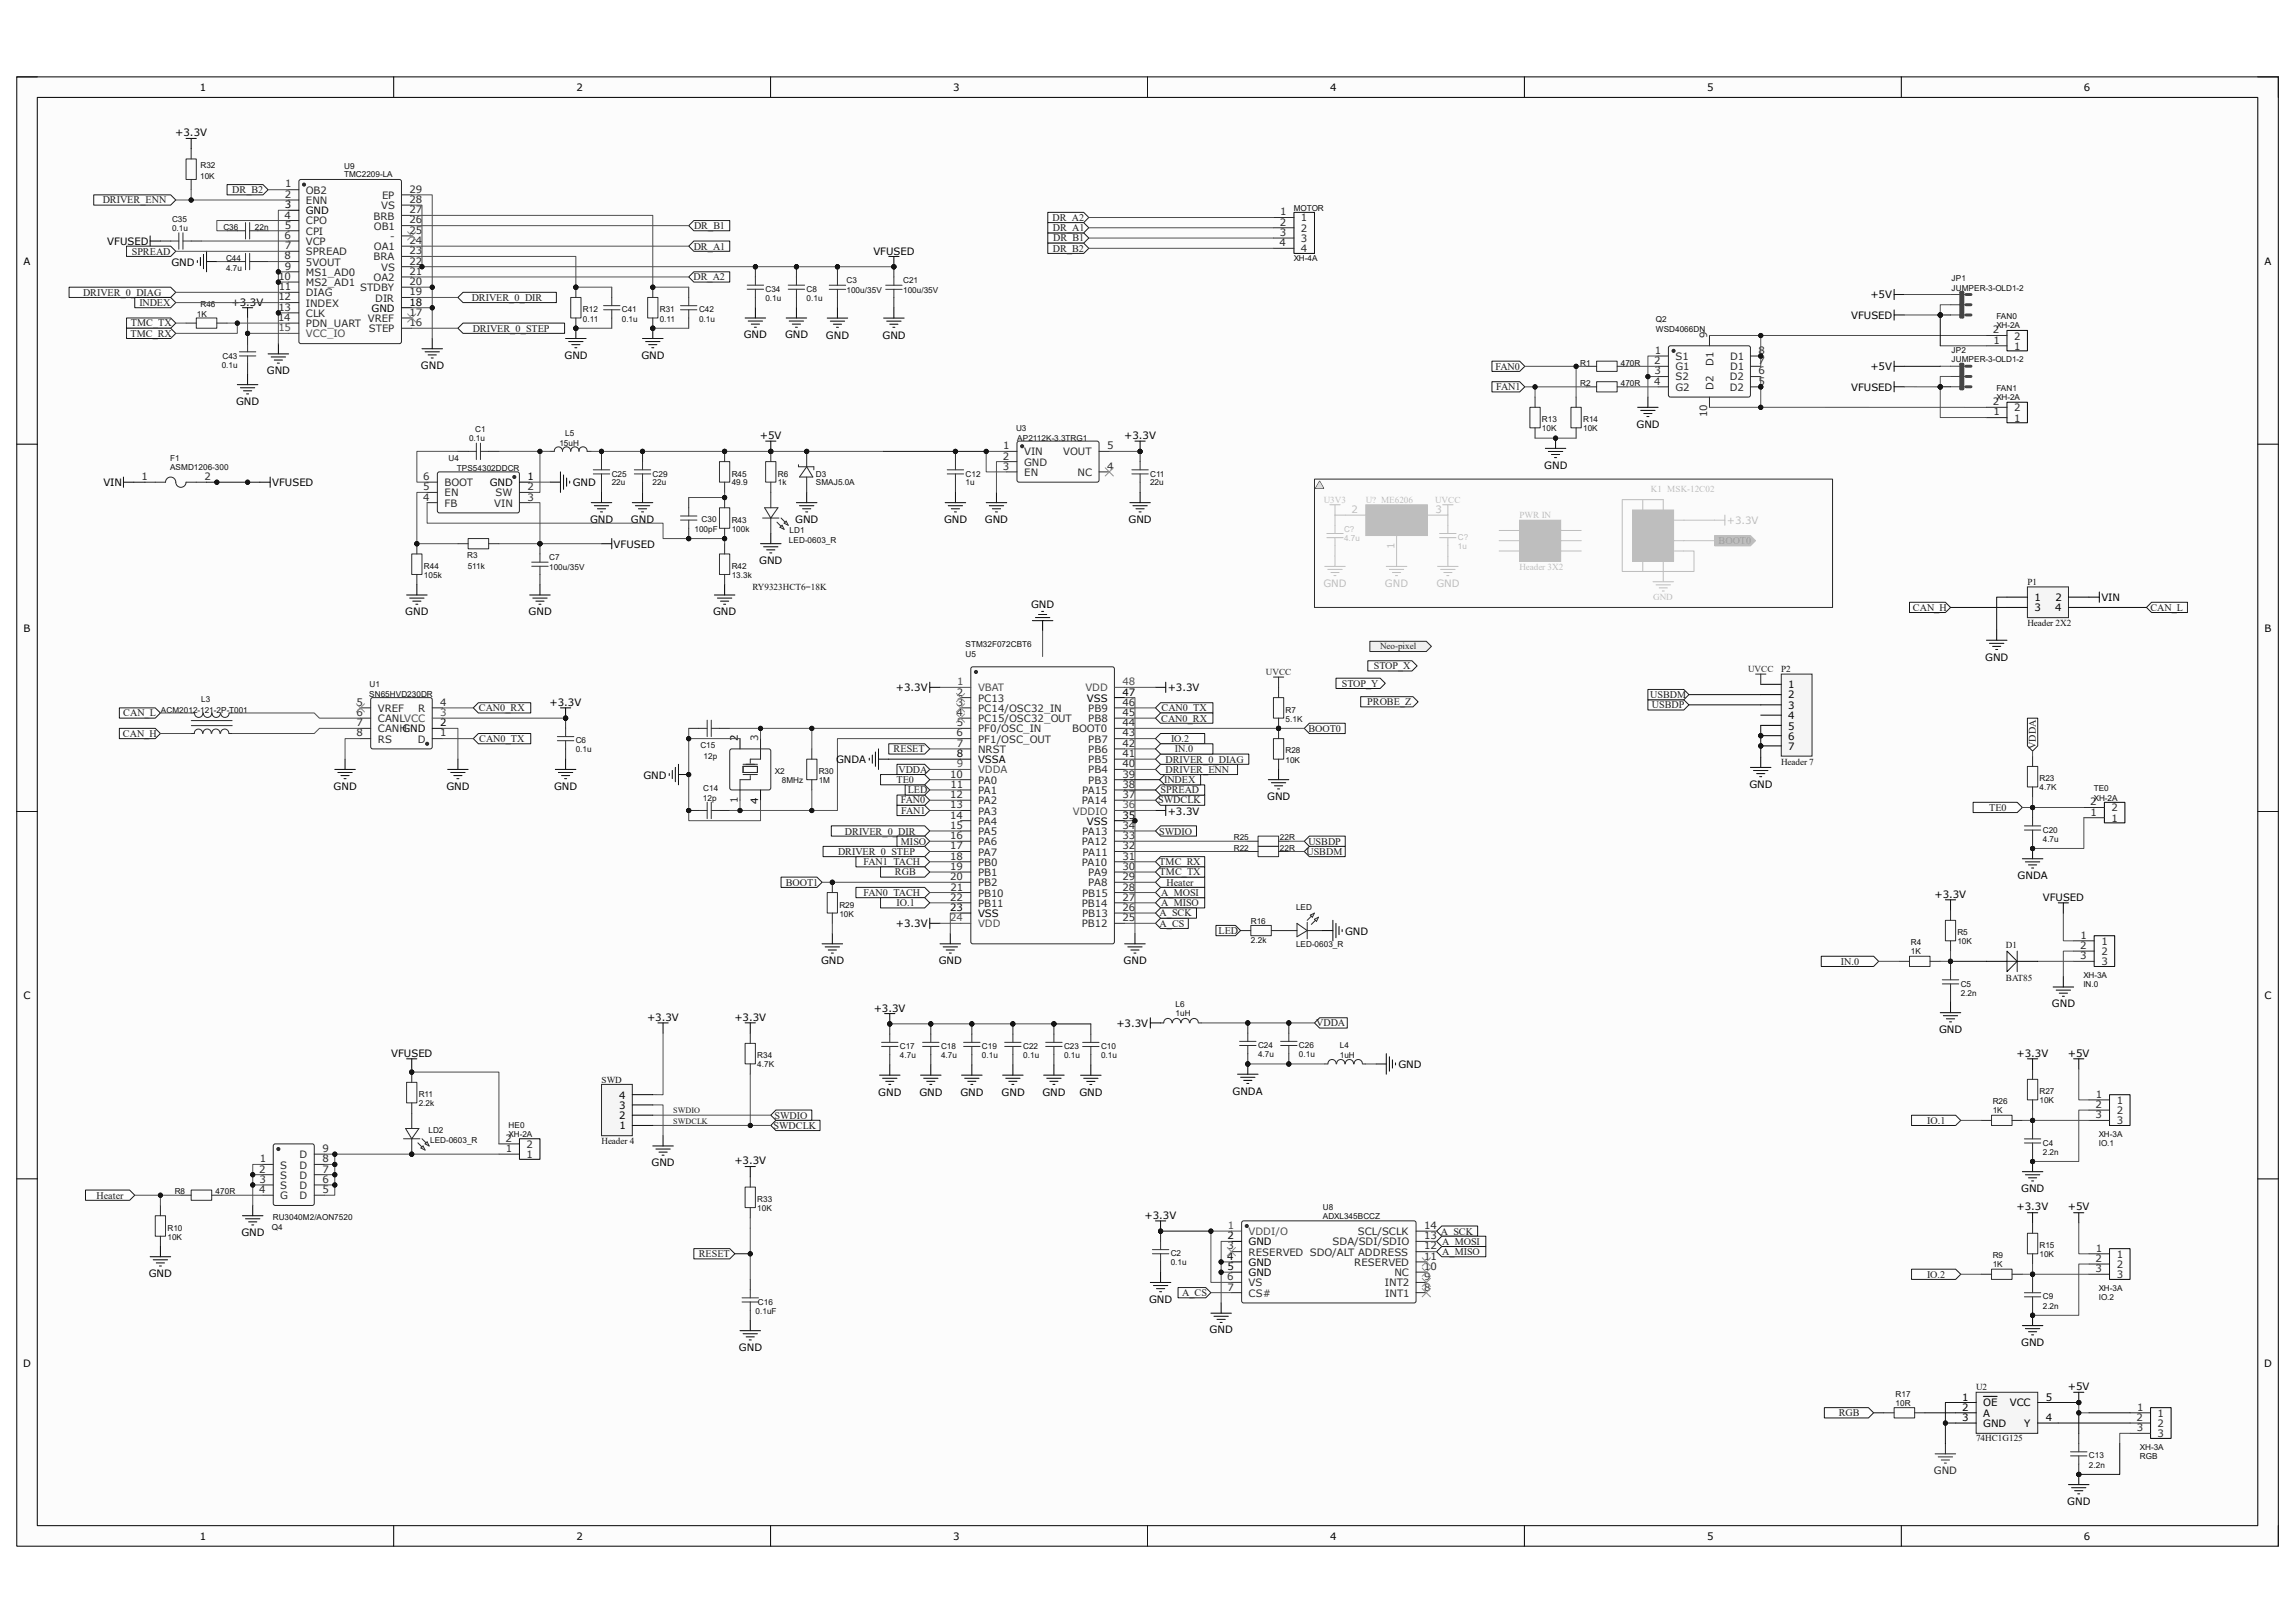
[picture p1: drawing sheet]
<svg xmlns="http://www.w3.org/2000/svg" width="297mm" height="210mm" viewBox="0 0 297 210" stroke-linecap="round" stroke-linejoin="round" font-family="sans-serif">
<defs><g id="words">
<g font-size="1.3">
<text x="25.9" y="11.8">1</text>
<text x="74.6" y="11.8">2</text>
<text x="123.4" y="11.8">3</text>
<text x="172.1" y="11.8">4</text>
<text x="220.9" y="11.8">5</text>
<text x="269.7" y="11.8">6</text>
<text x="22.7" y="17.7">+3.3V</text>
<text x="36.9" y="26.9">3</text>
<text x="39.6" y="27.7">GND</text>
<text x="3" y="34.2">A</text>
<text x="13.9" y="31.7">VFUSED</text>
<text x="22.2" y="34.4">GND</text>
<text x="113" y="32.9">VFUSED</text>
<text x="293.1" y="34.2">A</text>
<text x="30" y="39.5">+3.3V</text>
<text x="48.1" y="40.3">GND</text>
<text x="53" y="39.5">18</text>
<text x="239.6" y="41.3">VFUSED</text>
<text x="242.1" y="38.6">+5V</text>
<text x="54.5" y="47.8">GND</text>
<text x="73.1" y="46.4">GND</text>
<text x="83" y="46.4">GND</text>
<text x="96.3" y="43.8">GND</text>
<text x="101.6" y="43.8">GND</text>
<text x="106.9" y="43.8">GND</text>
<text x="114.2" y="43.8">GND</text>
<text x="242.1" y="47.9">+5V</text>
<text x="30.6" y="52.4">GND</text>
<text x="34.5" y="48.4">GND</text>
<text x="239.6" y="50.5">VFUSED</text>
<text x="98.3" y="56.8">+5V</text>
<text x="145.5" y="56.8">+3.3V</text>
<text x="211.8" y="55.4">GND</text>
<text x="13.4" y="62.9">VIN</text>
<text x="35.2" y="62.9">VFUSED</text>
<text x="63.4" y="62.9">GND</text>
<text x="68.3" y="62.1">1</text>
<text x="74.1" y="62.9">GND</text>
<text x="199.9" y="60.7">GND</text>
<text x="76.4" y="67.7">GND</text>
<text x="79.4" y="70.9">VFUSED</text>
<text x="81.7" y="67.7">GND</text>
<text x="102.9" y="67.7">GND</text>
<text x="122.2" y="67.7">GND</text>
<text x="127.5" y="67.7">GND</text>
<text x="146" y="67.7">GND</text>
<text x="98.3" y="73">GND</text>
<text x="263.3" y="77.8">1</text>
<text x="266" y="77.8">2</text>
<text x="271.9" y="77.8">VIN</text>
<text x="3" y="81.7">B</text>
<text x="52.5" y="79.6">GND</text>
<text x="68.4" y="79.6">GND</text>
<text x="92.3" y="79.6">GND</text>
<text x="133.4" y="78.7">GND</text>
<text x="263.3" y="79.1">3</text>
<text x="266" y="79.1">4</text>
<text x="293.1" y="81.7">B</text>
<text x="116" y="89.5">+3.3V</text>
<text x="151.1" y="89.5">+3.3V</text>
<text x="231.4" y="89.1">1</text>
<text x="256.9" y="85.5">GND</text>
<text x="52.1" y="94.8">GND</text>
<text x="57" y="94">2</text>
<text x="71.1" y="91.3">+3.3V</text>
<text x="95.5" y="95.8" transform="rotate(-90 95.5 95.8)">2</text>
<text x="140.7" y="90.8">VSS</text>
<text x="145.3" y="90">47</text>
<text x="231.4" y="90.4">2</text>
<text x="231.4" y="91.7">3</text>
<text x="231.4" y="93">4</text>
<text x="231.4" y="94.4">5</text>
<text x="231.4" y="95.7">6</text>
<text x="83.3" y="100.8">GND</text>
<text x="108.2" y="98.8">GNDA</text>
<text x="123.8" y="98">8</text>
<text x="126.6" y="98.8">VSSA</text>
<text x="226.4" y="101.9">GND</text>
<text x="231.4" y="97">7</text>
<text x="43.2" y="102.2">GND</text>
<text x="57.8" y="102.2">GND</text>
<text x="71.7" y="102.2">GND</text>
<text x="98.1" y="104.1" transform="rotate(-90 98.1 104.1)">4</text>
<text x="140.7" y="106.7">VSS</text>
<text x="145.3" y="105.9">35</text>
<text x="151.1" y="105.4">+3.3V</text>
<text x="164" y="103.5">GND</text>
<text x="261.1" y="113.7">GNDA</text>
<text x="123" y="117.9">23</text>
<text x="126.6" y="118.7">VSS</text>
<text x="250.4" y="116.2">+3.3V</text>
<text x="264.4" y="116.5">VFUSED</text>
<text x="106.3" y="124.8">GND</text>
<text x="116" y="120">+3.3V</text>
<text x="121.5" y="124.8">GND</text>
<text x="145.4" y="124.8">GND</text>
<text x="174.1" y="120.9">GND</text>
<text x="3" y="129.3">C</text>
<text x="113.1" y="130.9">+3.3V</text>
<text x="265.6" y="130.3">GND</text>
<text x="293.1" y="129.3">C</text>
<text x="50.6" y="136.7">VFUSED</text>
<text x="83.7" y="132.1">+3.3V</text>
<text x="95" y="132.1">+3.3V</text>
<text x="144.5" y="132.9">+3.3V</text>
<text x="251" y="133.7">GND</text>
<text x="261" y="136.7">+3.3V</text>
<text x="267.6" y="136.7">+5V</text>
<text x="80.1" y="143.5">3</text>
<text x="80.1" y="142.2">4</text>
<text x="113.7" y="141.8">GND</text>
<text x="119" y="141.8">GND</text>
<text x="124.3" y="141.8">GND</text>
<text x="129.6" y="141.8">GND</text>
<text x="134.9" y="141.8">GND</text>
<text x="139.7" y="141.8">GND</text>
<text x="159.5" y="141.6">GNDA</text>
<text x="181" y="138.2">GND</text>
<text x="80.1" y="144.8">2</text>
<text x="80.2" y="146.1">1</text>
<text x="84.3" y="150.9">GND</text>
<text x="95" y="150.7">+3.3V</text>
<text x="261.6" y="154.3">GND</text>
<text x="31.2" y="160">GND</text>
<text x="148.1" y="157.7">+3.3V</text>
<text x="158.9" y="160.4">2</text>
<text x="161.6" y="161.2">GND</text>
<text x="261" y="156.6">+3.3V</text>
<text x="267.6" y="156.6">+5V</text>
<text x="19.3" y="165.3">GND</text>
<text x="158.8" y="163">4</text>
<text x="158.9" y="164.3">5</text>
<text x="161.6" y="163.8">GND</text>
<text x="161.6" y="165.1">GND</text>
<text x="148.7" y="168.6">GND</text>
<text x="156.5" y="172.6">GND</text>
<text x="3" y="176.8">D</text>
<text x="95.6" y="174.8">GND</text>
<text x="261.6" y="174.2">GND</text>
<text x="267.6" y="179.9">+5V</text>
<text x="293" y="176.8">D</text>
<text x="253.9" y="182.5">2</text>
<text x="253.9" y="183.9">3</text>
<text x="254" y="181.2">1</text>
<text x="256.7" y="182">OE</text>
<text x="256.7" y="183.3">A</text>
<text x="256.7" y="184.7">GND</text>
<text x="260.1" y="182">VCC</text>
<text x="262" y="184.7">Y</text>
<text x="264.8" y="183.9">4</text>
<text x="264.8" y="181.2">5</text>
<text x="267.5" y="194.7">GND</text>
<text x="25.9" y="199.3">1</text>
<text x="74.6" y="199.3">2</text>
<text x="123.4" y="199.3">3</text>
<text x="172.1" y="199.3">4</text>
<text x="220.9" y="199.3">5</text>
<text x="269.7" y="199.3">6</text>
</g>
<g font-size="1.3" fill="#1c1c1c">
<text x="13.3" y="26.3">DRIVER_ENN</text>
<text x="30.1" y="25">DR_B2</text>
<text x="89.8" y="29.6">DR_B1</text>
<text x="136.2" y="28.6">DR_A2</text>
<text x="136.3" y="29.9">DR_A1</text>
<text x="17.1" y="33">SPREAD</text>
<text x="89.8" y="32.3">DR_A1</text>
<text x="136.3" y="32.6">DR_B2</text>
<text x="136.3" y="31.2">DR_B1</text>
<text x="10.8" y="38.3">DRIVER_0_DIAG</text>
<text x="18" y="39.6">INDEX</text>
<text x="61" y="38.9">DRIVER_0_DIR</text>
<text x="89.7" y="36.3">DR_A2</text>
<text x="16.9" y="43.6">TMC_RX</text>
<text x="16.9" y="42.2">TMC_TX</text>
<text x="61.2" y="42.9">DRIVER_0_STEP</text>
<text x="193.5" y="47.8">FAN0</text>
<text x="193.6" y="50.5">FAN1</text>
<text x="247.6" y="79">CAN_H</text>
<text x="278.3" y="79">CAN_L</text>
<text x="173.7" y="88.9">STOP_Y</text>
<text x="177.8" y="86.6">STOP_X</text>
<text x="15.9" y="95.4">CAN_H</text>
<text x="16" y="92.7">CAN_L</text>
<text x="62" y="92">CAN0_RX</text>
<text x="150.3" y="93.4">CAN0_RX</text>
<text x="150.3" y="92">CAN0_TX</text>
<text x="169.3" y="94.7">BOOT0</text>
<text x="177" y="91.3">PROBE_Z</text>
<text x="213.6" y="90.3">USBDM</text>
<text x="213.8" y="91.7">USBDP</text>
<text x="62" y="96">CAN0_TX</text>
<text x="115.7" y="97.4">RESET</text>
<text x="116" y="101.3">TE0</text>
<text x="116.3" y="100">VDDA</text>
<text x="150.7" y="101.3">INDEX</text>
<text x="150.8" y="100">DRIVER_ENN</text>
<text x="150.8" y="98.7">DRIVER_0_DIAG</text>
<text x="151.6" y="96">IO.2</text>
<text x="152.1" y="97.4">IN.0</text>
<text x="263.5" y="96.9" transform="rotate(-90 263.5 96.9)">VDDA</text>
<text x="109.3" y="108">DRIVER_0_DIR</text>
<text x="116.6" y="104">FAN0</text>
<text x="116.6" y="105.3">FAN1</text>
<text x="117.5" y="102.7">LED</text>
<text x="149.9" y="104">SWDCLK</text>
<text x="150" y="108">SWDIO</text>
<text x="150.2" y="102.7">SPREAD</text>
<text x="257.4" y="104.9">TE0</text>
<text x="108.5" y="110.6">DRIVER_0_STEP</text>
<text x="111.8" y="112">FAN1_TACH</text>
<text x="115.8" y="113.3">RGB</text>
<text x="116.6" y="109.3">MISO</text>
<text x="150" y="112">TMC_RX</text>
<text x="150.1" y="113.3">TMC_TX</text>
<text x="169.1" y="110.6">USBDM</text>
<text x="169.3" y="109.3">USBDP</text>
<text x="101.7" y="114.6">BOOT1</text>
<text x="111.8" y="116">FAN0_TACH</text>
<text x="116" y="117.3">IO.1</text>
<text x="150.1" y="119.9">A_CS</text>
<text x="150.1" y="118.6">A_SCK</text>
<text x="150.3" y="117.3">A_MISO</text>
<text x="150.3" y="116">A_MOSI</text>
<text x="151" y="114.6">Heater</text>
<text x="157.7" y="120.9">LED</text>
<text x="238.3" y="124.8">IN.0</text>
<text x="170.3" y="132.8">VDDA</text>
<text x="100.1" y="146.1">SWDCLK</text>
<text x="100.2" y="144.7">SWDIO</text>
<text x="249.4" y="145.4">IO.1</text>
<text x="12.5" y="155.1">Heater</text>
<text x="186.5" y="159.8">A_SCK</text>
<text x="186.6" y="161.1">A_MOSI</text>
<text x="90.4" y="162.7">RESET</text>
<text x="153" y="167.7">A_CS</text>
<text x="186.6" y="162.4">A_MISO</text>
<text x="249.4" y="165.4">IO.2</text>
<text x="238" y="183.3">RGB</text>
</g>
<g font-size="1.3" fill="#292929">
<text x="36.8" y="28.3">4</text>
<text x="36.9" y="25.6">2</text>
<text x="36.9" y="29.6">5</text>
<text x="36.9" y="24.3">1</text>
<text x="39.6" y="25.1">OB2</text>
<text x="39.6" y="26.4">ENN</text>
<text x="39.6" y="29">CPO</text>
<text x="48.3" y="28.4">BRB</text>
<text x="48.4" y="29.7">OB1</text>
<text x="49.3" y="27.1">VS</text>
<text x="49.4" y="25.7">EP</text>
<text x="53" y="28.9">26</text>
<text x="53" y="27.6">27</text>
<text x="53" y="26.3">28</text>
<text x="53" y="24.9">29</text>
<text x="165.7" y="29.2">2</text>
<text x="165.7" y="27.9">1</text>
<text x="168.4" y="28.7">1</text>
<text x="36.8" y="30.9">6</text>
<text x="36.8" y="33.6">8</text>
<text x="36.9" y="32.3">7</text>
<text x="36.9" y="34.9">9</text>
<text x="39.6" y="30.4">CPI</text>
<text x="39.6" y="31.7">VCP</text>
<text x="39.6" y="33">SPREAD</text>
<text x="39.6" y="34.4">5VOUT</text>
<text x="39.6" y="35.7">MS1_AD0</text>
<text x="48.3" y="33.7">BRA</text>
<text x="48.4" y="32.4">OA1</text>
<text x="49.3" y="35">VS</text>
<text x="50.5" y="31">-</text>
<text x="53" y="35.6">21</text>
<text x="53" y="34.2">22</text>
<text x="53" y="32.9">23</text>
<text x="53" y="31.6">24</text>
<text x="53" y="30.3">25</text>
<text x="165.6" y="31.8">4</text>
<text x="165.7" y="30.5">3</text>
<text x="168.4" y="30">2</text>
<text x="168.4" y="31.3">3</text>
<text x="168.4" y="32.6">4</text>
<text x="36" y="41.5">14</text>
<text x="36" y="36.2">10</text>
<text x="36" y="38.9">12</text>
<text x="36" y="40.2">13</text>
<text x="36.1" y="37.5">11</text>
<text x="39.6" y="37">MS2_AD1</text>
<text x="39.6" y="38.4">DIAG</text>
<text x="39.6" y="39.7">INDEX</text>
<text x="39.6" y="41">CLK</text>
<text x="46.6" y="37.7">STDBY</text>
<text x="47.6" y="41.7">VREF</text>
<text x="48.3" y="36.4">OA2</text>
<text x="48.6" y="39">DIR</text>
<text x="53" y="40.9">17</text>
<text x="53" y="38.2">19</text>
<text x="53" y="36.9">20</text>
<text x="39.6" y="42.3">PDN_UART</text>
<text x="47.8" y="43">STEP</text>
<text x="53" y="42.2">16</text>
<text x="214.1" y="47.1">2</text>
<text x="214.2" y="45.8">1</text>
<text x="216.8" y="46.6">S1</text>
<text x="216.8" y="47.9">G1</text>
<text x="220.9" y="43.7" transform="rotate(-90 220.9 43.7)">9</text>
<text x="221.7" y="47.4" transform="rotate(-90 221.7 47.4)">D1</text>
<text x="223.9" y="47.9">D1</text>
<text x="223.9" y="46.6">D1</text>
<text x="227.6" y="47.1">7</text>
<text x="227.6" y="45.8">8</text>
<text x="257.9" y="43.1">2</text>
<text x="258" y="44.4">1</text>
<text x="260.6" y="45.3">1</text>
<text x="260.6" y="43.9">2</text>
<text x="214.1" y="49.8">4</text>
<text x="214.1" y="48.4">3</text>
<text x="216.8" y="49.2">S2</text>
<text x="216.8" y="50.6">G2</text>
<text x="221.7" y="50.5" transform="rotate(-90 221.7 50.5)">D2</text>
<text x="223.9" y="50.6">D2</text>
<text x="223.9" y="49.2">D2</text>
<text x="227.6" y="49.8">5</text>
<text x="227.6" y="48.4">6</text>
<text x="257.9" y="52.5">2</text>
<text x="258" y="53.8">1</text>
<text x="260.6" y="53.2">2</text>
<text x="129.8" y="59.5">2</text>
<text x="129.8" y="58.1">1</text>
<text x="132.5" y="58.9">VIN</text>
<text x="137.6" y="58.9">VOUT</text>
<text x="143.3" y="58.1">5</text>
<text x="220.9" y="54" transform="rotate(-90 220.9 54)">10</text>
<text x="260.6" y="54.6">1</text>
<text x="18.3" y="62.1">1</text>
<text x="26.5" y="62.1">2</text>
<text x="54.8" y="64.8">4</text>
<text x="54.8" y="63.5">5</text>
<text x="54.8" y="62.1">6</text>
<text x="57.5" y="65.6">FB</text>
<text x="57.5" y="64.2">EN</text>
<text x="57.5" y="62.9">BOOT</text>
<text x="64" y="65.6">VIN</text>
<text x="64.1" y="64.2">SW</text>
<text x="68.3" y="63.5">2</text>
<text x="68.3" y="64.8">3</text>
<text x="129.8" y="60.8">3</text>
<text x="132.5" y="60.2">GND</text>
<text x="132.5" y="61.6">EN</text>
<text x="139.4" y="61.6">NC</text>
<text x="143.3" y="60.8">4</text>
<text x="46.1" y="91.3">5</text>
<text x="46.1" y="92.7">6</text>
<text x="46.1" y="94">7</text>
<text x="46.1" y="95.3">8</text>
<text x="48.9" y="92.1">VREF</text>
<text x="48.9" y="93.4">CANLVCC</text>
<text x="48.9" y="94.8">CANH</text>
<text x="54.1" y="92.1">R</text>
<text x="57" y="95.3">1</text>
<text x="57" y="91.3">4</text>
<text x="98.1" y="95.8" transform="rotate(-90 98.1 95.8)">3</text>
<text x="123.8" y="92.7">4</text>
<text x="123.8" y="95.3">6</text>
<text x="123.8" y="90">2</text>
<text x="123.8" y="91.3">3</text>
<text x="123.8" y="94">5</text>
<text x="126.6" y="90.8">PC13</text>
<text x="126.6" y="92.1">PC14/OSC32_IN</text>
<text x="126.6" y="93.4">PC15/OSC32_OUT</text>
<text x="126.6" y="94.8">PF0/OSC_IN</text>
<text x="138.8" y="94.8">BOOT0</text>
<text x="140.8" y="93.4">PB8</text>
<text x="140.8" y="92.1">PB9</text>
<text x="145.3" y="95.3">43</text>
<text x="145.3" y="94">44</text>
<text x="145.3" y="92.7">45</text>
<text x="145.3" y="91.3">46</text>
<text x="48.9" y="96.1">RS</text>
<text x="54.1" y="96.1">D</text>
<text x="123" y="100.6">10</text>
<text x="123" y="101.9">11</text>
<text x="123.8" y="96.6">7</text>
<text x="126.6" y="96.1">PF1/OSC_OUT</text>
<text x="126.6" y="97.4">NRST</text>
<text x="126.6" y="101.4">PA0</text>
<text x="140.8" y="101.4">PB3</text>
<text x="140.8" y="100.1">PB4</text>
<text x="140.8" y="98.8">PB5</text>
<text x="140.8" y="97.4">PB6</text>
<text x="140.8" y="96.1">PB7</text>
<text x="145.3" y="101.9">38</text>
<text x="145.3" y="100.6">39</text>
<text x="145.3" y="99.3">40</text>
<text x="145.3" y="98">41</text>
<text x="145.3" y="96.6">42</text>
<text x="95.5" y="104" transform="rotate(-90 95.5 104)">1</text>
<text x="123" y="103.3">12</text>
<text x="123" y="104.6">13</text>
<text x="123" y="105.9">14</text>
<text x="123" y="107.3">15</text>
<text x="126.6" y="102.7">PA1</text>
<text x="126.6" y="104.1">PA2</text>
<text x="126.6" y="105.4">PA3</text>
<text x="126.6" y="106.7">PA4</text>
<text x="140" y="104.1">PA14</text>
<text x="140" y="102.7">PA15</text>
<text x="145.3" y="107.3">34</text>
<text x="145.3" y="103.3">37</text>
<text x="270.5" y="104.2">2</text>
<text x="270.6" y="105.5">1</text>
<text x="273.3" y="106.3">1</text>
<text x="273.3" y="105">2</text>
<text x="123" y="108.6">16</text>
<text x="123" y="109.9">17</text>
<text x="123" y="111.3">18</text>
<text x="123" y="112.6">19</text>
<text x="123" y="113.9">20</text>
<text x="126.6" y="108">PA5</text>
<text x="126.6" y="109.4">PA6</text>
<text x="126.6" y="110.7">PA7</text>
<text x="126.6" y="112">PB0</text>
<text x="126.6" y="113.4">PB1</text>
<text x="140" y="112">PA10</text>
<text x="140" y="109.4">PA12</text>
<text x="140" y="108">PA13</text>
<text x="140.1" y="110.7">PA11</text>
<text x="140.8" y="113.4">PA9</text>
<text x="145.3" y="113.9">29</text>
<text x="145.3" y="112.6">30</text>
<text x="145.3" y="111.3">31</text>
<text x="145.3" y="109.9">32</text>
<text x="145.3" y="108.6">33</text>
<text x="123" y="116.5">22</text>
<text x="123" y="115.2">21</text>
<text x="126.6" y="114.7">PB2</text>
<text x="126.6" y="116">PB10</text>
<text x="126.6" y="117.3">PB11</text>
<text x="140" y="117.3">PB14</text>
<text x="140" y="118.7">PB13</text>
<text x="140" y="116">PB15</text>
<text x="140.8" y="114.7">PA8</text>
<text x="145.3" y="119.2">25</text>
<text x="145.3" y="117.9">26</text>
<text x="145.3" y="116.5">27</text>
<text x="145.3" y="115.2">28</text>
<text x="140" y="120">PB12</text>
<text x="269.2" y="122.8">2</text>
<text x="269.2" y="124.1">3</text>
<text x="269.2" y="121.5">1</text>
<text x="271.9" y="122.3">1</text>
<text x="271.9" y="123.6">2</text>
<text x="271.9" y="124.9">3</text>
<text x="271.2" y="143.4">2</text>
<text x="271.2" y="142">1</text>
<text x="273.9" y="142.8">1</text>
<text x="38.8" y="149.9">D</text>
<text x="41.7" y="149.1">9</text>
<text x="65.4" y="147.7">2</text>
<text x="65.4" y="149.1">1</text>
<text x="68.2" y="149.9">1</text>
<text x="68.2" y="148.5">2</text>
<text x="271.2" y="144.7">3</text>
<text x="273.9" y="144.2">2</text>
<text x="273.9" y="145.5">3</text>
<text x="33.5" y="151.7">2</text>
<text x="33.5" y="154.4">4</text>
<text x="33.6" y="153">3</text>
<text x="33.6" y="150.4">1</text>
<text x="36.3" y="151.2">S</text>
<text x="36.3" y="152.5">S</text>
<text x="36.3" y="153.8">S</text>
<text x="36.3" y="155.2">G</text>
<text x="38.8" y="155.2">D</text>
<text x="38.8" y="153.8">D</text>
<text x="38.8" y="152.5">D</text>
<text x="38.8" y="151.2">D</text>
<text x="41.7" y="154.4">5</text>
<text x="41.7" y="153">6</text>
<text x="41.7" y="151.7">7</text>
<text x="41.7" y="150.4">8</text>
<text x="158.9" y="161.7">3</text>
<text x="172.5" y="161.2">SDA/SDI/SDIO</text>
<text x="175.7" y="159.8">SCL/SCLK</text>
<text x="184.3" y="161.7">12</text>
<text x="184.3" y="160.4">13</text>
<text x="184.3" y="159">14</text>
<text x="271.2" y="162">1</text>
<text x="158.8" y="165.7">6</text>
<text x="158.9" y="167">7</text>
<text x="161.6" y="162.5">RESERVED SDO/ALT ADDRESS</text>
<text x="161.6" y="166.5">VS</text>
<text x="161.6" y="167.8">CS#</text>
<text x="175.3" y="163.8">RESERVED</text>
<text x="179.2" y="166.5">INT2</text>
<text x="179.3" y="167.8">INT1</text>
<text x="180.5" y="165.1">NC</text>
<text x="184.3" y="167">8</text>
<text x="184.3" y="165.7">9</text>
<text x="184.3" y="164.3">10</text>
<text x="184.3" y="163">11</text>
<text x="271.2" y="163.3">2</text>
<text x="271.2" y="164.6">3</text>
<text x="273.9" y="162.8">1</text>
<text x="273.9" y="164.1">2</text>
<text x="273.9" y="165.4">3</text>
<text x="276.5" y="183.9">2</text>
<text x="276.5" y="185.2">3</text>
<text x="276.6" y="182.5">1</text>
<text x="279.2" y="183.3">1</text>
<text x="279.2" y="184.7">2</text>
<text x="279.2" y="186">3</text>
</g>
<g font-size="1.3" fill="#4c4c4c">
<text x="36" y="42.9">15</text>
<text x="39.6" y="43.6">VCC_IO</text>
<text x="123.9" y="88.6">1</text>
<text x="126.6" y="89.5">VBAT</text>
<text x="140.5" y="89.5">VDD</text>
<text x="145.3" y="88.6">48</text>
<text x="57" y="92.7">3</text>
<text x="123.8" y="99.3">9</text>
<text x="126.6" y="100.1">VDDA</text>
<text x="138.9" y="105.4">VDDIO</text>
<text x="145.3" y="104.6">36</text>
<text x="123" y="119.2">24</text>
<text x="126.6" y="120">VDD</text>
<text x="158.9" y="159">1</text>
<text x="161.6" y="159.8">VDDI/O</text>
</g>
<g font-size="1.3" fill="#bebebe">
<text x="174.9" y="66.4">2</text>
<text x="180.5" y="71" transform="rotate(-90 180.5 71)">1</text>
<text x="185.8" y="66.4">3</text>
<text x="223.5" y="67.8">+3.3V</text>
<text x="171.3" y="75.9">GND</text>
<text x="179.2" y="75.9">GND</text>
<text x="185.9" y="75.9">GND</text>
</g>
<text font-size="1.3" fill="#9f9f9f" x="222.4" y="70.4">BOOT0</text>
<text font-size="1.3" fill="#262626" x="250.3" y="190.8">GND</text>
<g font-size="1.2" fill="#bebebe">
<text x="171.3" y="65.1">U3V3</text>
<text x="176.7" y="65.1">U? ME6206</text>
<text x="185.7" y="65.1">UVCC</text>
<text x="213.7" y="63.7">K1 MSK-12C02</text>
<text x="196.6" y="67.1">PWR IN</text>
<text x="196.6" y="73.7">Header 3X2</text>
<text x="214" y="77.7">GND</text>
</g>
<g font-size="1.2" fill="#0e0e0e">
<text x="97.4" y="76.3">RY9323HCT6=18K</text>
<text x="262.4" y="75.7">P1</text>
<text x="262.4" y="81">Header 2X2</text>
<text x="230.5" y="87">P2</text>
<text x="230.5" y="98.9">Header 7</text>
<text x="259.6" y="122.7">D1</text>
<text x="259.6" y="126.9">BAT85</text>
<text x="77.9" y="140.1">SWD</text>
<text x="77.9" y="148">Header 4</text>
<text x="255.7" y="179.9">U2</text>
<text x="255.7" y="186.5">74HC1G125</text>
</g>
<g font-size="1.2" fill="#262626">
<text x="163.8" y="87.3">UVCC</text>
<text x="178.6" y="84">Neo-pixel</text>
<text x="226.2" y="87">UVCC</text>
</g>
<g font-size="1.1" fill="#0e0e0e">
<text x="25.9" y="23.2">10K</text>
<text x="26" y="21.8">R32</text>
<text x="44.5" y="21.8">U9</text>
<text x="44.5" y="22.9">TMC2209-LA</text>
<text x="22.3" y="28.7">C35</text>
<text x="22.3" y="29.9">0.1u</text>
<text x="28.9" y="29.8">C36</text>
<text x="33" y="29.8">22n</text>
<text x="167.4" y="27.3">MOTOR</text>
<text x="29.3" y="33.8">C44</text>
<text x="29.3" y="35.1">4.7u</text>
<text x="167.4" y="33.7">XH-4A</text>
<text x="25.5" y="41.1">1K</text>
<text x="26" y="39.8">R46</text>
<text x="75.4" y="40.4">R12</text>
<text x="75.4" y="41.6">0.11</text>
<text x="80.5" y="40.4">C41</text>
<text x="80.5" y="41.6">0.1u</text>
<text x="85.4" y="40.4">R31</text>
<text x="85.4" y="41.6">0.11</text>
<text x="90.5" y="40.4">C42</text>
<text x="90.5" y="41.6">0.1u</text>
<text x="99.1" y="37.8">C34</text>
<text x="99.1" y="38.9">0.1u</text>
<text x="104.4" y="37.8">C8</text>
<text x="104.4" y="38.9">0.1u</text>
<text x="109.6" y="36.7">C3</text>
<text x="109.6" y="37.9">100u/35V</text>
<text x="116.9" y="36.7">C21</text>
<text x="116.9" y="37.9">100u/35V</text>
<text x="214.3" y="41.7">Q2</text>
<text x="252.6" y="36.4">JP1</text>
<text x="252.6" y="37.6">JUMPER-3-OLD1-2</text>
<text x="258.4" y="41.3">FAN0</text>
<text x="28.7" y="47.6">0.1u</text>
<text x="28.8" y="46.4">C43</text>
<text x="204.5" y="47.3">R1</text>
<text x="209.8" y="47.3">470R</text>
<text x="214.3" y="42.9">WSD4066DN</text>
<text x="252.6" y="45.7">JP2</text>
<text x="252.6" y="46.9">JUMPER-3-OLD1-2</text>
<text x="258.4" y="42.5">XH-2A</text>
<text x="204.5" y="50">R2</text>
<text x="209.8" y="50">470R</text>
<text x="258.4" y="50.6">FAN1</text>
<text x="258.4" y="51.8">XH-2A</text>
<text x="22" y="59.6">F1</text>
<text x="58" y="59.7">U4</text>
<text x="60.7" y="57.1">0.1u</text>
<text x="61.5" y="55.9">C1</text>
<text x="72.4" y="57.7">15uH</text>
<text x="73.2" y="56.4">L5</text>
<text x="131.5" y="55.7">U3</text>
<text x="131.7" y="57">AP2112K-3.3TRG1</text>
<text x="199.6" y="54.7">R13</text>
<text x="199.6" y="55.8">10K</text>
<text x="204.9" y="54.7">R14</text>
<text x="204.9" y="55.8">10K</text>
<text x="22" y="60.8">ASMD1206-300</text>
<text x="59.1" y="61">TPS54302DDCR</text>
<text x="79.2" y="61.7">C25</text>
<text x="79.2" y="62.8">22u</text>
<text x="84.5" y="61.7">C29</text>
<text x="84.5" y="62.8">22u</text>
<text x="94.7" y="61.7">R45</text>
<text x="94.7" y="62.8">49.9</text>
<text x="100.7" y="61.7">R6</text>
<text x="100.7" y="62.8">1k</text>
<text x="105.6" y="61.7">D3</text>
<text x="105.6" y="62.8">SMAJ5.0A</text>
<text x="125" y="61.7">C12</text>
<text x="125" y="62.8">1u</text>
<text x="148.8" y="61.7">C11</text>
<text x="148.8" y="62.8">22u</text>
<text x="89.9" y="68.8">100pF</text>
<text x="90.8" y="67.6">C30</text>
<text x="94.7" y="67.6">R43</text>
<text x="94.7" y="68.8">100k</text>
<text x="102.1" y="70.3">LED-0603_R</text>
<text x="102.2" y="69">LD1</text>
<text x="54.9" y="73.6">R44</text>
<text x="54.9" y="74.8">105k</text>
<text x="60.5" y="72.3">R3</text>
<text x="60.5" y="73.6">511k</text>
<text x="71.1" y="72.5">C7</text>
<text x="71.1" y="73.7">100u/35V</text>
<text x="94.7" y="73.6">R42</text>
<text x="94.7" y="74.8">13.3k</text>
<text x="125" y="83.7">STM32F072CBT6</text>
<text x="47.8" y="88.9">U1</text>
<text x="125" y="85">U5</text>
<text x="20.8" y="92.2">ACM2012-121-2P-T001</text>
<text x="26" y="90.9">L3</text>
<text x="47.8" y="90.2">SN65HVD230DR</text>
<text x="166.4" y="92.2">R7</text>
<text x="166.4" y="93.4">5.1K</text>
<text x="74.5" y="96.2">C6</text>
<text x="74.5" y="97.4">0.1u</text>
<text x="90.6" y="96.8">C15</text>
<text x="91.1" y="98.2">12p</text>
<text x="100.3" y="100.2">X2</text>
<text x="101.2" y="101.3">8MHz</text>
<text x="106" y="100.2">R30</text>
<text x="106" y="101.3">1M</text>
<text x="166.4" y="97.5">R28</text>
<text x="166.4" y="98.7">10K</text>
<text x="263.9" y="101.1">R23</text>
<text x="91" y="103.6">12p</text>
<text x="91" y="102.4">C14</text>
<text x="263.9" y="102.3">4.7K</text>
<text x="264.4" y="107.7">C20</text>
<text x="271" y="102.4">TE0</text>
<text x="271" y="103.6">XH-2A</text>
<text x="159.7" y="110.1">R22</text>
<text x="159.7" y="108.8">R25</text>
<text x="165.6" y="110.1">22R</text>
<text x="165.6" y="108.8">22R</text>
<text x="264.4" y="108.9">4.7u</text>
<text x="108.6" y="117.4">R29</text>
<text x="108.6" y="118.6">10K</text>
<text x="161.9" y="119.5">R16</text>
<text x="167.7" y="117.8">LED</text>
<text x="161.9" y="122">2.2k</text>
<text x="167.7" y="122.6">LED-0603_R</text>
<text x="247.3" y="122.3">R4</text>
<text x="247.3" y="123.5">1K</text>
<text x="253.3" y="121">R5</text>
<text x="253.3" y="122.2">10K</text>
<text x="152.1" y="130.3">L6</text>
<text x="152.1" y="131.5">1uH</text>
<text x="253.7" y="127.7">C5</text>
<text x="253.7" y="128.8">2.2n</text>
<text x="269.6" y="127.8">IN.0</text>
<text x="269.6" y="126.5">XH-3A</text>
<text x="98" y="136.9">R34</text>
<text x="116.5" y="135.8">C17</text>
<text x="116.5" y="136.9">4.7u</text>
<text x="121.8" y="135.8">C18</text>
<text x="121.8" y="136.9">4.7u</text>
<text x="127.1" y="135.8">C19</text>
<text x="127.1" y="136.9">0.1u</text>
<text x="132.4" y="135.8">C22</text>
<text x="132.4" y="136.9">0.1u</text>
<text x="137.7" y="135.8">C23</text>
<text x="137.7" y="136.9">0.1u</text>
<text x="142.5" y="135.8">C10</text>
<text x="142.5" y="136.9">0.1u</text>
<text x="162.8" y="135.6">C24</text>
<text x="162.8" y="136.8">4.7u</text>
<text x="168.1" y="135.6">C26</text>
<text x="168.1" y="136.8">0.1u</text>
<text x="173.4" y="135.6">L4</text>
<text x="173.4" y="136.9">1uH</text>
<text x="54.2" y="142">R11</text>
<text x="54.2" y="143.2">2.2k</text>
<text x="98" y="138.1">4.7K</text>
<text x="257.9" y="142.9">R26</text>
<text x="263.9" y="141.6">R27</text>
<text x="263.9" y="142.8">10K</text>
<text x="55.5" y="146.6">LD2</text>
<text x="55.7" y="148">LED-0603_R</text>
<text x="65.8" y="145.9">HE0</text>
<text x="65.8" y="147.1">XH-2A</text>
<text x="257.9" y="144.1">1K</text>
<text x="264.4" y="148.3">C4</text>
<text x="264.4" y="149.4">2.2n</text>
<text x="271.6" y="148.3">IO.1</text>
<text x="271.6" y="147.1">XH-3A</text>
<text x="22.6" y="154.6">R8</text>
<text x="27.9" y="154.6">470R</text>
<text x="98" y="155.5">R33</text>
<text x="21.7" y="159.3">R10</text>
<text x="21.7" y="160.4">10K</text>
<text x="35.2" y="159.2">Q4</text>
<text x="35.3" y="157.9">RU3040M2/AON7520</text>
<text x="98" y="156.7">10K</text>
<text x="171.2" y="156.5">U8</text>
<text x="171.2" y="157.7">ADXL345BCCZ</text>
<text x="263.9" y="161.5">R15</text>
<text x="151.5" y="162.6">C2</text>
<text x="151.5" y="163.7">0.1u</text>
<text x="257.9" y="162.8">R9</text>
<text x="257.9" y="164">1K</text>
<text x="263.9" y="162.7">10K</text>
<text x="271.6" y="167">XH-3A</text>
<text x="97.8" y="170">0.1uF</text>
<text x="98.1" y="168.8">C16</text>
<text x="264.4" y="168.1">C9</text>
<text x="264.4" y="169.3">2.2n</text>
<text x="271.6" y="168.3">IO.2</text>
<text x="245.3" y="180.7">R17</text>
<text x="245.3" y="181.9">10R</text>
<text x="270.3" y="188.7">C13</text>
<text x="270.3" y="189.9">2.2n</text>
<text x="276.9" y="188.8">RGB</text>
<text x="276.9" y="187.6">XH-3A</text>
</g>
<g font-size="1.1" fill="#bebebe">
<text x="173.9" y="68.8">C?</text>
<text x="173.9" y="70">4.7u</text>
<text x="188.7" y="69.9">C?</text>
<text x="188.7" y="71.1">1u</text>
</g>
<g font-size="1.1" fill="#1c1c1c">
<text x="87.1" y="145.4">SWDCLK</text>
<text x="87.1" y="144.1">SWDIO</text>
</g>
</g></defs>
<path d="M2.2 9.9h292.7v190.2h-292.7z" fill-rule="evenodd" fill="#fcfcfc"/>
<path d="M2.2 9.9h292.7v190.2h-292.7z" fill="none" stroke="#000" stroke-width=".13"/>
<path d="M4.8 12.6h287.4v184.8h-287.4z" fill-rule="evenodd" fill="#fcfcfc"/>
<g fill="none" stroke="#000" stroke-width=".13">
<path d="M2.2 9.9h2.6M4.8 12.6h287.4v184.8h-287.4zM50.9 9.9v2.7M99.7 9.9v2.7M148.5 9.9v2.7M197.3 9.9v2.7M246.1 9.9v2.7M292.2 9.9h2.7v2.7M2.2 57.5h2.6M292.2 57.5h2.7M2.2 105h2.6M292.2 105h2.7"/>
<path d="M2.2 152.5h2.6M292.2 152.5h2.7M50.9 197.4v2.7M99.7 197.4v2.7M148.5 197.4v2.7M197.3 197.4v2.7M246.1 197.4v2.7M294.9 197.4v2.7"/>
</g>
<path d="M170.1 62h67.1v16.6h-67.1z" fill-rule="evenodd" fill="#fbfbfb"/>
<path d="M108.4 39.8v1.4M107.1 41.2h2.6M107.5 41.6h1.8M107.8 42h1.1M108.2 42.3h.3M261.7 111.1h2.7M262.1 111.5h1.9M262.5 111.9h1.1M262.9 112.3h.3M263 109.8v1.3M262.4 137h1.3M263 137v1.3" fill="none" stroke="#000" stroke-width=".13"/>
<path d="M262.4 139.7h1.3v2.6h-1.3zM257.7 144.3h2.7v1.3h-2.7z" fill="none" stroke="#303030" stroke-width=".13"/>
<path d="M263 138.3v1.4M256.4 145h1.3M260.4 145h1.3M263 142.3v1.3" fill="none" stroke="#292929" stroke-width=".13"/>
<circle cx="263.1" cy="109.8" r=".27" fill="#0e0e0e"/>
<circle cx="263.1" cy="109.8" r=".27" fill="none" stroke="#0e0e0e" stroke-width=".13"/>
<circle cx="263.1" cy="109.8" r=".27" fill="#0e0e0e"/>
<circle cx="263.1" cy="109.8" r=".27" fill="none" stroke="#0e0e0e" stroke-width=".13"/>
<circle cx="263.1" cy="104.5" r=".27" fill="#0e0e0e"/>
<circle cx="263.1" cy="104.5" r=".27" fill="none" stroke="#0e0e0e" stroke-width=".13"/>
<path d="M262 107.4h2.1" fill="none" stroke="#303030" stroke-width=".13"/>
<path d="M263 108.5v1.3" fill="none" stroke="#292929" stroke-width=".13"/>
<circle cx="263.1" cy="109.8" r=".27" fill="#0e0e0e"/>
<circle cx="263.1" cy="109.8" r=".27" fill="none" stroke="#0e0e0e" stroke-width=".13"/>
<path d="M262 106.9h2.1M263 105.8v1.1" fill="none" stroke="#303030" stroke-width=".13"/>
<path d="M263 104.5v1.3" fill="none" stroke="#292929" stroke-width=".13"/>
<circle cx="263.1" cy="104.5" r=".27" fill="#0e0e0e"/>
<circle cx="263.1" cy="104.5" r=".27" fill="none" stroke="#0e0e0e" stroke-width=".13"/>
<path d="M262.4 99.2h1.3v2.6h-1.3zM263 107.4v1.1" fill="none" stroke="#303030" stroke-width=".13"/>
<path d="M263 97.8v1.4M263 101.8v1.4" fill="none" stroke="#292929" stroke-width=".13"/>
<path d="M255.4 103.8h5.7l.6 .7-.6 .6h-5.7z" fill-rule="evenodd" fill="#fefefe"/>
<path d="M255.4 103.8h5.7l.6 .7-.6 .6h-5.7z" fill="none" stroke="#1c1c1c" stroke-width=".13"/>
<path d="M200 58h2.6M200.4 58.4h1.8M200.8 58.8h1M201.2 59.2h.3M201.3 56.7v1.3" fill="none" stroke="#000" stroke-width=".13"/>
<circle cx="201.3" cy="56.7" r=".27" fill="#0e0e0e"/>
<circle cx="201.3" cy="56.7" r=".27" fill="none" stroke="#0e0e0e" stroke-width=".13"/>
<path d="M198 52.7h1.3v2.7h-1.3zM203.3 52.7h1.3v2.7h-1.3z" fill="none" stroke="#303030" stroke-width=".13"/>
<g fill="none" stroke="#292929" stroke-width=".13">
<path d="M198.7 51.4v1.3M198.7 55.4v1.3M204 51.4v1.3M204 55.4v1.3M24.7 94.9h.4M24.7 92.3h.4M24.8 93.2h5.2M24.8 93.9h5.3M25.2 94.9a.53 .53 0 0 1 .5-.6 .53 .53 0 0 1 .5 .6M25.2 92.3a.53 .53 0 0 0 .5 .5 .53 .53 0 0 0 .5-.5M26.3 94.9a.53 .53 0 0 1 .5-.6 .53 .53 0 0 1 .5 .6M26.3 92.3a.53 .53 0 0 0 .6 .5 .53 .53 0 0 0 .5-.5"/>
<path d="M27.4 94.9a.53 .53 0 0 1 .5-.6 .53 .53 0 0 1 .6 .6M27.5 92.3a.53 .53 0 0 0 .5 .5 .53 .53 0 0 0 .5-.5M28.6 94.9a.53 .53 0 0 1 .5-.6 .53 .53 0 0 1 .5 .6M28.6 92.3a.53 .53 0 0 0 .5 .5 .53 .53 0 0 0 .5-.5M29.7 94.9h.4M29.7 92.3h.4"/>
</g>
<path d="M72.5 91.6h1.4M73.2 91.6v1.3" fill="none" stroke="#000" stroke-width=".13"/>
<circle cx="73.2" cy="92.9" r=".27" fill="#0e0e0e"/>
<circle cx="73.2" cy="92.9" r=".27" fill="none" stroke="#0e0e0e" stroke-width=".13"/>
<circle cx="73.2" cy="92.9" r=".27" fill="#0e0e0e"/>
<circle cx="73.2" cy="92.9" r=".27" fill="none" stroke="#0e0e0e" stroke-width=".13"/>
<path d="M72.1 95.8h2.2M72.1 95.3h2.2M73.2 94.2v1.1" fill="none" stroke="#303030" stroke-width=".13"/>
<path d="M73.2 92.9v1.3M73.2 96.9v1.3" fill="none" stroke="#292929" stroke-width=".13"/>
<circle cx="73.2" cy="92.9" r=".27" fill="#0e0e0e"/>
<circle cx="73.2" cy="92.9" r=".27" fill="none" stroke="#0e0e0e" stroke-width=".13"/>
<path d="M73.2 95.8v1.1" fill="none" stroke="#303030" stroke-width=".13"/>
<g fill="none" stroke="#000" stroke-width=".13">
<path d="M43.3 99.6h2.7M43.7 100h1.9M44.7 98.2v1.4M57.9 99.6h2.7M58.3 100h1.9M59.3 98.2v1.4M71.9 99.6h2.6M72.3 100h1.8M73.2 98.2v1.4M44.1 100.4h1.1M44.5 100.8h.3M58.7 100.4h1.1"/>
<path d="M59.1 100.8h.3M72.7 100.4h1M73.1 100.8h.2"/>
</g>
<path d="M15.4 91.6h4.7l.7 .7-.7 .6h-4.7z" fill-rule="evenodd" fill="#fefefe"/>
<path d="M15.4 91.6h4.7l.7 .7-.7 .6h-4.7z" fill="none" stroke="#1c1c1c" stroke-width=".13"/>
<path d="M15.4 94.2h4.7l.7 .7-.7 .7h-4.7z" fill-rule="evenodd" fill="#fefefe"/>
<path d="M15.4 94.2h4.7l.7 .7-.7 .7h-4.7z" fill="none" stroke="#1c1c1c" stroke-width=".13"/>
<path d="M61.9 90.9h6.8v1.4h-6.8l-.6-.7z" fill-rule="evenodd" fill="#fefefe"/>
<path d="M61.9 90.9h6.8v1.4h-6.8l-.6-.7z" fill="none" stroke="#1c1c1c" stroke-width=".13"/>
<path d="M61.3 95.6l.6-.7h6.8v1.3h-6.8z" fill-rule="evenodd" fill="#fefefe"/>
<path d="M61.3 95.6l.6-.7h6.8v1.3h-6.8z" fill="none" stroke="#1c1c1c" stroke-width=".13"/>
<path d="M98.4 70.4h2.7M98.8 70.8h1.9M99.2 71.2h1.1M99.6 71.5h.3M99.8 69v1.4" fill="none" stroke="#000" stroke-width=".13"/>
<path d="M98.7 67h2.1M99 65.7h1.7l-.9 1.3zM99.8 63.7v2M99.8 67v2M100.5 67.6l.6 .5M100.9 68.2l.3-.2 .3 .5zM101.1 67l.5 .6M101.7 67.4l.3 .6-.5-.3z" fill="none" stroke="#292929" stroke-width=".13"/>
<circle cx="99.8" cy="58.4" r=".27" fill="#0e0e0e"/>
<circle cx="99.8" cy="58.4" r=".27" fill="none" stroke="#0e0e0e" stroke-width=".13"/>
<path d="M99.1 59.7h1.3v2.7h-1.3z" fill="none" stroke="#303030" stroke-width=".13"/>
<path d="M99.8 58.4v1.3" fill="none" stroke="#292929" stroke-width=".13"/>
<circle cx="99.8" cy="58.4" r=".27" fill="#0e0e0e"/>
<circle cx="99.8" cy="58.4" r=".27" fill="none" stroke="#0e0e0e" stroke-width=".13"/>
<path d="M59.3 58.4h1.3M63.2 58.4h1.4M56.7 61.1h10.4l.1 .2v4.9l-.2 .2-10.3-.1-.1-.2v-4.8zM59.3 70.4h1.3M63.2 70.4h1.4M99.8 62.4v1.3" fill="none" stroke="#292929" stroke-width=".13"/>
<path d="M16 61.7v1.4M16 62.4h1.3M33.6 62.4h1.4M35 61.7v1.4M77.8 70.4h1.4M79.2 69.7v1.3" fill="none" stroke="#000" stroke-width=".13"/>
<path d="M60.6 58.4h1M61.6 57.3v2.2M62.2 57.3v2.2M62.2 58.4h1M60.6 69.7h2.6v1.3h-2.6z" fill="none" stroke="#303030" stroke-width=".13"/>
<circle cx="66.6" cy="61.7" r=".2" fill="#292929"/>
<g fill="none" stroke="#292929" stroke-width=".13">
<path d="M55.3 63.7h1.3M55.3 65h1.3M55.3 62.4h1.3M67.2 63.7h1.4M67.2 65h1.4M93.8 70.4v1.3M93.8 74.3v1.4"/>
<circle cx="66.6" cy="61.7" r=".2"/>
</g>
<path d="M67.2 62.4h1.4" fill="none" stroke="#000" stroke-width=".13"/>
<path d="M93.1 71.7h1.3v2.6h-1.3z" fill="none" stroke="#303030" stroke-width=".13"/>
<circle cx="93.8" cy="64.4" r=".27" fill="#0e0e0e"/>
<circle cx="93.8" cy="64.4" r=".27" fill="none" stroke="#0e0e0e" stroke-width=".13"/>
<circle cx="93.8" cy="69.7" r=".27" fill="#0e0e0e"/>
<circle cx="93.8" cy="69.7" r=".27" fill="none" stroke="#0e0e0e" stroke-width=".13"/>
<path d="M93.1 65.7h1.3v2.7h-1.3z" fill="none" stroke="#303030" stroke-width=".13"/>
<path d="M93.8 64.4v1.3" fill="none" stroke="#292929" stroke-width=".13"/>
<circle cx="93.8" cy="64.4" r=".27" fill="#0e0e0e"/>
<circle cx="93.8" cy="64.4" r=".27" fill="none" stroke="#0e0e0e" stroke-width=".13"/>
<path d="M93.8 68.4v1.3" fill="none" stroke="#292929" stroke-width=".13"/>
<circle cx="93.8" cy="69.7" r=".27" fill="#0e0e0e"/>
<circle cx="93.8" cy="69.7" r=".27" fill="none" stroke="#0e0e0e" stroke-width=".13"/>
<path d="M92.5 77h2.6M92.8 77.4h1.9M93.2 77.8h1.1M93.6 78.2h.3M93.8 75.7v1.3" fill="none" stroke="#000" stroke-width=".13"/>
<path d="M74.9 58.4a.53 .53 0 0 1 .6-.6 .53 .53 0 0 1 .5 .6M74.9 58.4a.54 .54 0 0 0-.5-.6 .54 .54 0 0 0-.5 .6 .53 .53 0 0 0-.6-.6 .53 .53 0 0 0-.5 .6 .53 .53 0 0 0-.5-.6 .53 .53 0 0 0-.6 .6h-.5M76 58.4h.5" fill="none" stroke="#292929" stroke-width=".13"/>
<circle cx="77.8" cy="58.4" r=".27" fill="#0e0e0e"/>
<circle cx="77.8" cy="58.4" r=".27" fill="none" stroke="#0e0e0e" stroke-width=".13"/>
<path d="M77.8 59.7v1.1M76.8 61.3h2.1M76.8 60.8h2.1" fill="none" stroke="#303030" stroke-width=".13"/>
<path d="M77.8 58.4v1.3M77.8 62.4v1.3" fill="none" stroke="#292929" stroke-width=".13"/>
<circle cx="77.8" cy="58.4" r=".27" fill="#0e0e0e"/>
<circle cx="77.8" cy="58.4" r=".27" fill="none" stroke="#0e0e0e" stroke-width=".13"/>
<path d="M77.8 61.3v1.1" fill="none" stroke="#303030" stroke-width=".13"/>
<path d="M76.5 65h2.7M76.9 65.4h1.9M77.3 65.8h1.1M77.7 66.2h.3M77.8 63.7v1.3M81.8 65h2.7M82.2 65.4h1.9M82.6 65.8h1.1M83 66.2h.3M83.2 63.7v1.3" fill="none" stroke="#000" stroke-width=".13"/>
<circle cx="83.2" cy="58.4" r=".27" fill="#0e0e0e"/>
<circle cx="83.2" cy="58.4" r=".27" fill="none" stroke="#0e0e0e" stroke-width=".13"/>
<path d="M83.2 59.7v1.1M82.1 61.3h2.1M82.1 60.8h2.1" fill="none" stroke="#303030" stroke-width=".13"/>
<path d="M83.2 58.4v1.3M83.2 62.4v1.3" fill="none" stroke="#292929" stroke-width=".13"/>
<circle cx="83.2" cy="58.4" r=".27" fill="#0e0e0e"/>
<circle cx="83.2" cy="58.4" r=".27" fill="none" stroke="#0e0e0e" stroke-width=".13"/>
<path d="M83.2 61.3v1.1" fill="none" stroke="#303030" stroke-width=".13"/>
<path d="M71.2 62.4h1.3M72.5 61.1v2.6M72.9 61.5v1.8M73.3 61.9v1M73.7 62.3v.2" fill="none" stroke="#000" stroke-width=".13"/>
<circle cx="53.9" cy="70.4" r=".27" fill="#0e0e0e"/>
<circle cx="53.9" cy="70.4" r=".27" fill="none" stroke="#0e0e0e" stroke-width=".13"/>
<path d="M53.3 71.7h1.3v2.6h-1.3z" fill="none" stroke="#303030" stroke-width=".13"/>
<path d="M53.9 70.4v1.3M53.9 74.3v1.4" fill="none" stroke="#292929" stroke-width=".13"/>
<circle cx="53.9" cy="70.4" r=".27" fill="#0e0e0e"/>
<circle cx="53.9" cy="70.4" r=".27" fill="none" stroke="#0e0e0e" stroke-width=".13"/>
<path d="M52.6 77h2.7M53 77.4h1.9M53.4 77.8h1.1M53.8 78.2h.3M53.9 75.7v1.3" fill="none" stroke="#000" stroke-width=".13"/>
<circle cx="89.1" cy="69.7" r=".27" fill="#0e0e0e"/>
<circle cx="89.1" cy="69.7" r=".27" fill="none" stroke="#0e0e0e" stroke-width=".13"/>
<path d="M88.1 66.8h2.1M88.1 67.3h2.1M89.1 67.3v1.1" fill="none" stroke="#303030" stroke-width=".13"/>
<path d="M89.1 64.4v1.3M89.1 68.4v1.3" fill="none" stroke="#292929" stroke-width=".13"/>
<circle cx="89.1" cy="69.7" r=".27" fill="#0e0e0e"/>
<circle cx="89.1" cy="69.7" r=".27" fill="none" stroke="#0e0e0e" stroke-width=".13"/>
<path d="M89.1 65.7v1.1" fill="none" stroke="#303030" stroke-width=".13"/>
<circle cx="93.8" cy="58.4" r=".27" fill="#0e0e0e"/>
<circle cx="93.8" cy="58.4" r=".27" fill="none" stroke="#0e0e0e" stroke-width=".13"/>
<path d="M93.1 59.7h1.3v2.7h-1.3z" fill="none" stroke="#303030" stroke-width=".13"/>
<path d="M93.8 58.4v1.3" fill="none" stroke="#292929" stroke-width=".13"/>
<circle cx="93.8" cy="58.4" r=".27" fill="#0e0e0e"/>
<circle cx="93.8" cy="58.4" r=".27" fill="none" stroke="#0e0e0e" stroke-width=".13"/>
<path d="M93.8 62.4v1.3" fill="none" stroke="#292929" stroke-width=".13"/>
<circle cx="227.9" cy="50.1" r=".27" fill="#0e0e0e"/>
<circle cx="227.9" cy="50.1" r=".27" fill="none" stroke="#0e0e0e" stroke-width=".13"/>
<circle cx="227.9" cy="46.1" r=".27" fill="#0e0e0e"/>
<circle cx="227.9" cy="46.1" r=".27" fill="none" stroke="#0e0e0e" stroke-width=".13"/>
<path d="M216.1 44.8h10.3l.1 .2v6.3l-.2 .1-10.2-.1-.2-.2v-6.1z" fill="none" stroke="#292929" stroke-width=".13"/>
<circle cx="216.6" cy="45.4" r=".2" fill="#292929"/>
<g fill="none" stroke="#292929" stroke-width=".13">
<path d="M214.6 46.1h1.3M214.6 47.4h1.3M214.6 48.7h1.3M214.6 50.1h1.3M226.5 50.1h1.4"/>
<circle cx="216.6" cy="45.4" r=".2"/>
</g>
<circle cx="227.9" cy="50.1" r=".27" fill="#0e0e0e"/>
<circle cx="227.9" cy="50.1" r=".27" fill="none" stroke="#0e0e0e" stroke-width=".13"/>
<path d="M226.5 48.7h1.4M226.5 47.4h1.4M226.5 46.1h1.4" fill="none" stroke="#292929" stroke-width=".13"/>
<circle cx="227.9" cy="46.1" r=".27" fill="#0e0e0e"/>
<circle cx="227.9" cy="46.1" r=".27" fill="none" stroke="#0e0e0e" stroke-width=".13"/>
<path d="M38.8 23.3l12.9-.1 .2 .2 .1 20.8-.2 .2-12.9 .1-.2-.2v-20.8zM205.3 47.4h1.3M205.3 50.1h1.3M209.3 47.4h1.3M209.3 50.1h1.3M221.2 43.4v1.3M221.2 51.4v1.3M20.8 156v1.3M20.8 160v1.3M23.4 154.7h1.3M27.4 154.7h1.3" fill="none" stroke="#292929" stroke-width=".13"/>
<path d="M206.6 46.7h2.7v1.4h-2.7zM206.6 49.4h2.7v1.3h-2.7zM20.1 157.3h1.3v2.7h-1.3zM24.7 154h2.7v1.3h-2.7z" fill="none" stroke="#303030" stroke-width=".13"/>
<g fill="none" stroke="#000" stroke-width=".13">
<path d="M211.9 52.7h2.7M212.3 53.1h1.9M212.7 53.5h1.1M213.1 53.9h.3M213.3 51.4v1.3M31.4 157.3h2.6M31.8 157.7h1.8M32.2 158.1h1M32.6 158.5h.2M32.7 156v1.3M19.4 162.6h2.7M19.8 163h1.9"/>
<path d="M20.2 163.4h1.1M20.6 163.8h.3M20.8 161.3v1.3"/>
</g>
<circle cx="39.3" cy="23.9" r=".2" fill="#292929"/>
<g fill="none" stroke="#292929" stroke-width=".13">
<path d="M37.4 24.6h1.3M37.4 25.9h1.3M37.4 28.5h1.3M37.4 29.9h1.3M37.4 31.2h1.3M37.4 32.5h1.3M37.4 33.8h1.3M37.4 35.2h1.3M37.4 36.5h1.3M37.4 37.8h1.3M37.4 39.2h1.3M52 38.5h1.3"/>
<path d="M52 37.2h1.3M52 35.8h1.3M52 34.5h1.3M52 33.2h1.3M52 31.9h1.3M52 30.5h1.3M52 29.2h1.3M52 27.9h1.3M52 26.5h1.3M52 25.2h1.3M37.4 40.5h1.3M37.4 41.8h1.3"/>
<path d="M52 42.5h1.3M52 41.1h1.3"/>
<circle cx="39.3" cy="23.9" r=".2"/>
</g>
<path d="M37.4 27.2h1.3M52 39.8h1.3M103.1 39.8v1.3M101.7 41.1h2.7M102.1 41.5h1.9M102.5 41.9h1.1M102.9 42.3h.3" fill="none" stroke="#000" stroke-width=".13"/>
<path d="M37.4 43.1h1.3" fill="none" stroke="#4c4c4c" stroke-width=".13"/>
<circle cx="103.1" cy="34.5" r=".27" fill="#0e0e0e"/>
<circle cx="103.1" cy="34.5" r=".27" fill="none" stroke="#0e0e0e" stroke-width=".13"/>
<path d="M102 37.4h2.1M102 36.9h2.1M103.1 35.8v1.1" fill="none" stroke="#303030" stroke-width=".13"/>
<path d="M103.1 34.5v1.3M103.1 38.5v1.3" fill="none" stroke="#292929" stroke-width=".13"/>
<circle cx="103.1" cy="34.5" r=".27" fill="#0e0e0e"/>
<circle cx="103.1" cy="34.5" r=".27" fill="none" stroke="#0e0e0e" stroke-width=".13"/>
<path d="M103.1 37.4v1.1" fill="none" stroke="#303030" stroke-width=".13"/>
<path d="M97.8 39.8v1.3M96.4 41.1h2.7M96.8 41.5h1.9M97.2 41.9h1.1M97.6 42.3h.3" fill="none" stroke="#000" stroke-width=".13"/>
<circle cx="97.8" cy="34.5" r=".27" fill="#0e0e0e"/>
<circle cx="97.8" cy="34.5" r=".27" fill="none" stroke="#0e0e0e" stroke-width=".13"/>
<path d="M96.7 37.4h2.1M96.7 36.9h2.1M97.8 35.8v1.1" fill="none" stroke="#303030" stroke-width=".13"/>
<path d="M97.8 34.5v1.3M97.8 38.5v1.3" fill="none" stroke="#292929" stroke-width=".13"/>
<circle cx="97.8" cy="34.5" r=".27" fill="#0e0e0e"/>
<circle cx="97.8" cy="34.5" r=".27" fill="none" stroke="#0e0e0e" stroke-width=".13"/>
<path d="M97.8 37.4v1.1" fill="none" stroke="#303030" stroke-width=".13"/>
<path d="M115 33.2h1.3M115.7 33.2v1.3M68.6 77h2.6M69 77.4h1.8M69.3 77.8h1.1M69.7 78.2h.3M69.9 75.7v1.3" fill="none" stroke="#000" stroke-width=".13"/>
<circle cx="115.7" cy="34.5" r=".27" fill="#0e0e0e"/>
<circle cx="115.7" cy="34.5" r=".27" fill="none" stroke="#0e0e0e" stroke-width=".13"/>
<path d="M22.1 31.2h1M23.1 30.1v2.2M23.7 30.1v2.2M23.7 31.2h1M30.7 29.9h1.1M31.8 28.8v2.1M32.3 28.8v2.1M32.3 29.9h1.1" fill="none" stroke="#303030" stroke-width=".13"/>
<path d="M20.8 31.2h1.3M24.7 31.2h1.4M29.4 29.9h1.3M33.4 29.9h1.3" fill="none" stroke="#292929" stroke-width=".13"/>
<path d="M19.4 30.5v1.4M19.4 31.2h1.4" fill="none" stroke="#000" stroke-width=".13"/>
<path d="M135.6 30.1h4.6l.7 .7-.7 .7h-4.6z" fill-rule="evenodd" fill="#fefefe"/>
<path d="M135.6 30.1h4.6l.7 .7-.7 .7h-4.6z" fill="none" stroke="#1c1c1c" stroke-width=".13"/>
<path d="M135.6 31.5h4.6l.7 .6-.7 .7h-4.6z" fill-rule="evenodd" fill="#fefefe"/>
<path d="M135.6 31.5h4.6l.7 .6-.7 .7h-4.6z" fill="none" stroke="#1c1c1c" stroke-width=".13"/>
<path d="M29.4 23.9h4.6l.7 .7-.7 .6h-4.6z" fill-rule="evenodd" fill="#fefefe"/>
<path d="M29.4 23.9h4.6l.7 .7-.7 .6h-4.6z" fill="none" stroke="#1c1c1c" stroke-width=".13"/>
<path d="M89.1 29.2l.7-.7h4.6v1.4h-4.6z" fill-rule="evenodd" fill="#fefefe"/>
<path d="M89.1 29.2l.7-.7h4.6v1.4h-4.6z" fill="none" stroke="#1c1c1c" stroke-width=".13"/>
<path d="M89.1 35.8l.7-.6h4.6v1.3h-4.6z" fill-rule="evenodd" fill="#fefefe"/>
<path d="M89.1 35.8l.7-.6h4.6v1.3h-4.6z" fill="none" stroke="#1c1c1c" stroke-width=".13"/>
<path d="M89.8 31.2h4.6v1.3h-4.6l-.7-.6z" fill-rule="evenodd" fill="#fefefe"/>
<path d="M89.8 31.2h4.6v1.3h-4.6l-.7-.6z" fill="none" stroke="#1c1c1c" stroke-width=".13"/>
<path d="M78.1 39.6h2.1M79.2 38.5v1.1M78.1 40.1h2.1M79.2 40.1v1" fill="none" stroke="#303030" stroke-width=".13"/>
<path d="M79.2 37.2v1.3M79.2 41.1v1.4" fill="none" stroke="#292929" stroke-width=".13"/>
<path d="M73.2 43.8h2.7M73.6 44.2h1.9M74 44.6h1.1M74.4 45h.3M74.5 42.5v1.3" fill="none" stroke="#000" stroke-width=".13"/>
<circle cx="74.5" cy="42.5" r=".27" fill="#0e0e0e"/>
<circle cx="74.5" cy="42.5" r=".27" fill="none" stroke="#0e0e0e" stroke-width=".13"/>
<circle cx="74.5" cy="37.2" r=".27" fill="#0e0e0e"/>
<circle cx="74.5" cy="37.2" r=".27" fill="none" stroke="#0e0e0e" stroke-width=".13"/>
<circle cx="74.5" cy="42.5" r=".27" fill="#0e0e0e"/>
<circle cx="74.5" cy="42.5" r=".27" fill="none" stroke="#0e0e0e" stroke-width=".13"/>
<path d="M73.9 38.5h1.3v2.6h-1.3z" fill="none" stroke="#303030" stroke-width=".13"/>
<path d="M74.5 37.2v1.3" fill="none" stroke="#292929" stroke-width=".13"/>
<circle cx="74.5" cy="37.2" r=".27" fill="#0e0e0e"/>
<circle cx="74.5" cy="37.2" r=".27" fill="none" stroke="#0e0e0e" stroke-width=".13"/>
<path d="M74.5 41.1v1.4" fill="none" stroke="#292929" stroke-width=".13"/>
<circle cx="74.5" cy="42.5" r=".27" fill="#0e0e0e"/>
<circle cx="74.5" cy="42.5" r=".27" fill="none" stroke="#0e0e0e" stroke-width=".13"/>
<circle cx="84.5" cy="37.2" r=".27" fill="#0e0e0e"/>
<circle cx="84.5" cy="37.2" r=".27" fill="none" stroke="#0e0e0e" stroke-width=".13"/>
<circle cx="84.5" cy="42.5" r=".27" fill="#0e0e0e"/>
<circle cx="84.5" cy="42.5" r=".27" fill="none" stroke="#0e0e0e" stroke-width=".13"/>
<path d="M83.8 38.5h1.3v2.6h-1.3z" fill="none" stroke="#303030" stroke-width=".13"/>
<path d="M84.5 37.2v1.3" fill="none" stroke="#292929" stroke-width=".13"/>
<circle cx="84.5" cy="37.2" r=".27" fill="#0e0e0e"/>
<circle cx="84.5" cy="37.2" r=".27" fill="none" stroke="#0e0e0e" stroke-width=".13"/>
<path d="M84.5 41.1v1.4" fill="none" stroke="#292929" stroke-width=".13"/>
<circle cx="84.5" cy="42.5" r=".27" fill="#0e0e0e"/>
<circle cx="84.5" cy="42.5" r=".27" fill="none" stroke="#0e0e0e" stroke-width=".13"/>
<path d="M83.2 43.8h2.6M83.6 44.2h1.8M84 44.6h1M84.3 45h.3M84.5 42.5v1.3" fill="none" stroke="#000" stroke-width=".13"/>
<circle cx="84.5" cy="42.5" r=".27" fill="#0e0e0e"/>
<circle cx="84.5" cy="42.5" r=".27" fill="none" stroke="#0e0e0e" stroke-width=".13"/>
<path d="M88.1 39.6h2.1M89.1 38.5v1.1M88.1 40.1h2.1M89.1 40.1v1" fill="none" stroke="#303030" stroke-width=".13"/>
<path d="M89.1 37.2v1.3M89.1 41.1v1.4" fill="none" stroke="#292929" stroke-width=".13"/>
<path d="M52.8 30l1 1.1M53.8 30l-1 1.1M52.8 40.6l1 1.1M53.8 40.6l-1 1.1" fill="none" stroke="#8d8d8d" stroke-width=".13"/>
<path d="M59.3 42.5l.6-.7h13.2v1.3h-13.2z" fill-rule="evenodd" fill="#fefefe"/>
<path d="M59.3 42.5l.6-.7h13.2v1.3h-13.2z" fill="none" stroke="#1c1c1c" stroke-width=".13"/>
<path d="M59.3 38.5l.6-.7h12.1v1.4h-12.1z" fill-rule="evenodd" fill="#fefefe"/>
<path d="M59.3 38.5l.6-.7h12.1v1.4h-12.1z" fill="none" stroke="#1c1c1c" stroke-width=".13"/>
<path d="M54.6 45.1h2.7M55 45.5h1.9M55.4 45.9h1.1M55.8 46.3h.3M55.9 43.8v1.3" fill="none" stroke="#000" stroke-width=".13"/>
<path d="M12.1 25.2h10l.6 .7-.6 .6h-10z" fill-rule="evenodd" fill="#fefefe"/>
<path d="M12.1 25.2h10l.6 .7-.6 .6h-10z" fill="none" stroke="#1c1c1c" stroke-width=".13"/>
<path d="M8.9 37.2h13.2l.6 .6-.6 .7h-13.2z" fill-rule="evenodd" fill="#fefefe"/>
<path d="M8.9 37.2h13.2l.6 .6-.6 .7h-13.2z" fill="none" stroke="#1c1c1c" stroke-width=".13"/>
<path d="M24.1 20.6h1.3v2.6h-1.3zM25.4 41.1h2.7v1.4h-2.7z" fill="none" stroke="#303030" stroke-width=".13"/>
<path d="M24.7 19.2v1.4M24.7 23.2v1.4M24.1 41.8h1.3M28.1 41.8h1.3" fill="none" stroke="#292929" stroke-width=".13"/>
<path d="M24.1 17.9h1.3M24.7 17.9v1.3M34.7 45.8h2.7M35.1 46.2h1.9M35.5 46.6h1.1M35.9 47h.3M36 44.5v1.3" fill="none" stroke="#000" stroke-width=".13"/>
<path d="M16.4 41.1h5.7l.6 .7-.6 .7h-5.7z" fill-rule="evenodd" fill="#fefefe"/>
<path d="M16.4 41.1h5.7l.6 .7-.6 .7h-5.7z" fill="none" stroke="#1c1c1c" stroke-width=".13"/>
<path d="M16.4 42.5h5.7l.6 .6-.6 .7h-5.7z" fill-rule="evenodd" fill="#fefefe"/>
<path d="M16.4 42.5h5.7l.6 .6-.6 .7h-5.7z" fill="none" stroke="#1c1c1c" stroke-width=".13"/>
<path d="M31.4 39.8h1.3M32 39.8v1.3" fill="none" stroke="#000" stroke-width=".13"/>
<circle cx="32" cy="43.1" r=".27" fill="#0e0e0e"/>
<circle cx="32" cy="43.1" r=".27" fill="none" stroke="#0e0e0e" stroke-width=".13"/>
<path d="M31 45.5h2.1" fill="none" stroke="#303030" stroke-width=".13"/>
<path d="M32 43.1v1.4" fill="none" stroke="#292929" stroke-width=".13"/>
<circle cx="32" cy="43.1" r=".27" fill="#0e0e0e"/>
<circle cx="32" cy="43.1" r=".27" fill="none" stroke="#0e0e0e" stroke-width=".13"/>
<path d="M30.7 33.8h1.1M31.8 32.8v2.1M32.3 32.8v2.1M32.3 33.8h1.1M31 46.1h2.1M32 44.5v1M32 46.1v1" fill="none" stroke="#303030" stroke-width=".13"/>
<path d="M29.4 33.8h1.3M33.4 33.8h1.3M32 47.1v1.3" fill="none" stroke="#292929" stroke-width=".13"/>
<g fill="none" stroke="#000" stroke-width=".13">
<path d="M25.5 33.7v.3M25.9 33.3v1.1M26.3 32.9v1.9M26.7 32.5v2.7M26.7 33.8h1.4M30.7 49.8h2.7M31.1 50.2h1.9M31.5 50.6h1.1M31.9 51h.3M32 48.4v1.4M270.4 77.3h1.3M271.7 76.6v1.3"/>
<path d="M257.1 82.8h2.6M257.5 83.2h1.8M257.9 83.6h1M258.3 84h.2M258.4 81.5v1.3M52.6 137h1.3M53.3 137v1.3"/>
</g>
<path d="M135.6 27.5h4.6l.7 .6-.7 .7h-4.6z" fill-rule="evenodd" fill="#fefefe"/>
<path d="M135.6 27.5h4.6l.7 .6-.7 .7h-4.6z" fill="none" stroke="#1c1c1c" stroke-width=".13"/>
<path d="M135.6 28.8h4.6l.7 .7-.7 .6h-4.6z" fill-rule="evenodd" fill="#fefefe"/>
<path d="M135.6 28.8h4.6l.7 .7-.7 .6h-4.6z" fill="none" stroke="#1c1c1c" stroke-width=".13"/>
<path d="M48.1 90.3h7.7l.1 .2v6.3l-.2 .1h-7.6l-.1-.3v-6.1z" fill="none" stroke="#292929" stroke-width=".13"/>
<circle cx="55.3" cy="96.2" r=".2" fill="#292929"/>
<g fill="none" stroke="#292929" stroke-width=".13">
<path d="M46.6 95.6h1.4M46.6 91.6h1.4M46.6 92.9h1.4M46.6 94.2h1.4M55.9 95.6h1.4M55.9 91.6h1.4M35.5 148.1l4.9-.1 .2 .2 .1 7.5-.2 .3h-4.9l-.2-.1v-7.6z"/>
<circle cx="55.3" cy="96.2" r=".2"/>
</g>
<path d="M55.9 94.2h1.4" fill="none" stroke="#000" stroke-width=".13"/>
<path d="M55.9 92.9h1.4" fill="none" stroke="#4c4c4c" stroke-width=".13"/>
<path d="M46.1 91.1l1.1 1M47.2 91.1l-1.1 1" fill="none" stroke="#8d8d8d" stroke-width=".13"/>
<circle cx="36" cy="148.7" r=".2" fill="#292929"/>
<g fill="none" stroke="#292929" stroke-width=".13">
<path d="M34 150.7h1.4M34 152h1.4M34 153.3h1.4M34 154.7h1.4M40.7 150.7h1.3M40.7 152h1.3M40.7 153.3h1.3M40.7 154.7h1.3M40.7 149.3h1.3"/>
<circle cx="36" cy="148.7" r=".2"/>
</g>
<circle cx="53.3" cy="149.4" r=".27" fill="#0e0e0e"/>
<circle cx="53.3" cy="149.4" r=".27" fill="none" stroke="#0e0e0e" stroke-width=".13"/>
<path d="M52.2 147.4h2.1M52.5 146h1.7l-.9 1.4zM53.3 144v2M53.3 147.4v1.9M54.1 147.9l.5 .5M54.5 148.6l.2-.3 .3 .5zM54.6 147.4l.5 .5M55.3 147.8l.2 .5-.5-.3z" fill="none" stroke="#292929" stroke-width=".13"/>
<circle cx="53.3" cy="149.4" r=".27" fill="#0e0e0e"/>
<circle cx="53.3" cy="149.4" r=".27" fill="none" stroke="#0e0e0e" stroke-width=".13"/>
<circle cx="53.3" cy="138.7" r=".27" fill="#0e0e0e"/>
<circle cx="53.3" cy="138.7" r=".27" fill="none" stroke="#0e0e0e" stroke-width=".13"/>
<path d="M52.6 140.1h1.3v2.6h-1.3z" fill="none" stroke="#303030" stroke-width=".13"/>
<path d="M53.3 138.7v1.4" fill="none" stroke="#292929" stroke-width=".13"/>
<circle cx="53.3" cy="138.7" r=".27" fill="#0e0e0e"/>
<circle cx="53.3" cy="138.7" r=".27" fill="none" stroke="#0e0e0e" stroke-width=".13"/>
<path d="M53.3 142.7v1.3" fill="none" stroke="#292929" stroke-width=".13"/>
<path d="M262.4 92.9h1.3v3.6l-.7 .7-.6-.7z" fill-rule="evenodd" fill="#fefefe"/>
<path d="M262.4 92.9h1.3v3.6l-.7 .7-.6-.7z" fill="none" stroke="#1c1c1c" stroke-width=".13"/>
<path d="M247.4 144.3h5.7l.7 .7-.7 .6h-5.7z" fill-rule="evenodd" fill="#fefefe"/>
<path d="M247.4 144.3h5.7l.7 .7-.7 .6h-5.7z" fill="none" stroke="#1c1c1c" stroke-width=".13"/>
<path d="M11.1 154h5.7l.6 .7-.6 .6h-5.7z" fill-rule="evenodd" fill="#fefefe"/>
<path d="M11.1 154h5.7l.6 .7-.6 .6h-5.7z" fill="none" stroke="#1c1c1c" stroke-width=".13"/>
<path d="M193.1 49.4h3.6l.6 .7-.6 .6h-3.6z" fill-rule="evenodd" fill="#fefefe"/>
<path d="M193.1 49.4h3.6l.6 .7-.6 .6h-3.6z" fill="none" stroke="#1c1c1c" stroke-width=".13"/>
<path d="M193.1 46.7h3.6l.6 .7-.6 .7h-3.6z" fill-rule="evenodd" fill="#fefefe"/>
<path d="M193.1 46.7h3.6l.6 .7-.6 .7h-3.6z" fill="none" stroke="#1c1c1c" stroke-width=".13"/>
<path d="M131.7 57.1h10.4l.1 .2v5l-.2 .1h-10.3l-.1-.3v-4.8z" fill="none" stroke="#292929" stroke-width=".13"/>
<circle cx="132.3" cy="57.7" r=".2" fill="#292929"/>
<g fill="none" stroke="#292929" stroke-width=".13">
<path d="M130.3 58.4h1.3M130.3 59.7h1.3M142.2 58.4h1.4M130.3 61.1h1.3M142.2 61.1h1.4"/>
<circle cx="132.3" cy="57.7" r=".2"/>
</g>
<path d="M143 60.5l1.1 1.1M144.1 60.5l-1.1 1.1" fill="none" stroke="#8d8d8d" stroke-width=".13"/>
<path d="M146.9 57.1h1.3M147.5 57.1v1.3M127.6 65h2.7M128 65.4h1.9M128.4 65.8h1.1M128.8 66.2h.3M129 63.7v1.3" fill="none" stroke="#000" stroke-width=".13"/>
<circle cx="147.5" cy="58.4" r=".27" fill="#0e0e0e"/>
<circle cx="147.5" cy="58.4" r=".27" fill="none" stroke="#0e0e0e" stroke-width=".13"/>
<path d="M146.2 65h2.7M146.6 65.4h1.9M147 65.8h1.1M147.4 66.2h.3M147.5 63.7v1.3" fill="none" stroke="#000" stroke-width=".13"/>
<circle cx="147.5" cy="58.4" r=".27" fill="#0e0e0e"/>
<circle cx="147.5" cy="58.4" r=".27" fill="none" stroke="#0e0e0e" stroke-width=".13"/>
<path d="M147.5 59.7v1.1M146.5 61.3h2.1M146.5 60.8h2.1" fill="none" stroke="#303030" stroke-width=".13"/>
<path d="M147.5 58.4v1.3M147.5 62.4v1.3" fill="none" stroke="#292929" stroke-width=".13"/>
<circle cx="147.5" cy="58.4" r=".27" fill="#0e0e0e"/>
<circle cx="147.5" cy="58.4" r=".27" fill="none" stroke="#0e0e0e" stroke-width=".13"/>
<path d="M147.5 61.3v1.1" fill="none" stroke="#303030" stroke-width=".13"/>
<circle cx="123.6" cy="58.4" r=".27" fill="#0e0e0e"/>
<circle cx="123.6" cy="58.4" r=".27" fill="none" stroke="#0e0e0e" stroke-width=".13"/>
<path d="M123.7 59.7v1.1M122.6 61.3h2.1M122.6 60.8h2.1" fill="none" stroke="#303030" stroke-width=".13"/>
<path d="M123.7 58.4v1.3M123.7 62.4v1.3" fill="none" stroke="#292929" stroke-width=".13"/>
<circle cx="123.6" cy="58.4" r=".27" fill="#0e0e0e"/>
<circle cx="123.6" cy="58.4" r=".27" fill="none" stroke="#0e0e0e" stroke-width=".13"/>
<path d="M123.7 61.3v1.1M161.9 119.8h2.6v1.3h-2.6z" fill="none" stroke="#303030" stroke-width=".13"/>
<path d="M122.3 65h2.7M122.7 65.4h1.9M123.1 65.8h1.1M123.5 66.2h.3M123.7 63.7v1.3M172.5 119.1v2.6M172.9 119.5v1.8M173.3 119.9v1M171.2 120.4h1.3M173.7 120.3v.3" fill="none" stroke="#000" stroke-width=".13"/>
<path d="M125.8 86.3h18.2l.2 .1v35.5l-.1 .2h-18.2l-.2-.1-.1-35.4zM167.9 119.5l1.3 .9-1.3 .8zM169.2 119.4v2.1M169.6 118.4l.5-.2-.3 .5zM169.7 118.6l-.5 .5M170.1 119l.5-.3-.2 .5zM170.2 119.1l-.5 .5M160.5 120.4h1.4M164.5 120.4h3.4M169.2 120.4h2" fill="none" stroke="#292929" stroke-width=".13"/>
<circle cx="126.3" cy="87" r=".2" fill="#292929"/>
<g fill="none" stroke="#292929" stroke-width=".13">
<path d="M124.3 90.3h1.3M124.3 91.6h1.3M124.3 92.9h1.3M124.3 94.2h1.3M124.3 95.6h1.3M124.3 96.9h1.3M144.2 91.6h1.4M144.2 92.9h1.4M144.2 94.2h1.4M144.2 95.6h1.4M144.2 96.9h1.4M144.2 99.6h1.4"/>
<path d="M144.2 98.2h1.4M124.3 100.9h1.3M124.3 102.2h1.3M124.3 103.5h1.3M124.3 104.9h1.3M124.3 106.2h1.3M124.3 107.5h1.3M124.3 108.9h1.3M124.3 110.2h1.3M124.3 111.5h1.3M124.3 112.8h1.3M124.3 114.2h1.3"/>
<path d="M124.3 115.5h1.3M124.3 116.8h1.3M144.2 100.9h1.4M144.2 102.2h1.4M144.2 103.5h1.4M144.2 107.5h1.4M144.2 108.9h1.4M144.2 110.2h1.4M144.2 111.5h1.4M144.2 112.8h1.4M144.2 114.2h1.4M144.2 115.5h1.4"/>
<path d="M144.2 116.8h1.4M144.2 119.5h1.4M144.2 118.1h1.4M161.5 108.9h1.3M161.5 110.2h1.3M165.5 108.9h1.3M165.5 110.2h1.3"/>
<circle cx="126.3" cy="87" r=".2"/>
</g>
<path d="M124.3 88.9h1.3M124.3 99.6h1.3M144.2 88.9h1.4M124.3 119.5h1.3M144.2 104.9h1.4" fill="none" stroke="#4c4c4c" stroke-width=".13"/>
<path d="M124.3 98.2h1.3M144.2 90.3h1.4M124.3 118.1h1.3M144.2 106.2h1.4" fill="none" stroke="#000" stroke-width=".13"/>
<path d="M162.8 109.5h2.7v1.3h-2.7zM162.8 108.2h2.7v1.3h-2.7z" fill="none" stroke="#303030" stroke-width=".13"/>
<path d="M169.4 93.6h4.7v1.3h-4.7l-.6-.6z" fill-rule="evenodd" fill="#fefefe"/>
<path d="M169.4 93.6h4.7v1.3h-4.7l-.6-.6z" fill="none" stroke="#1c1c1c" stroke-width=".13"/>
<path d="M150.2 90.9h6.8v1.4h-6.8l-.7-.7z" fill-rule="evenodd" fill="#fefefe"/>
<path d="M150.2 90.9h6.8v1.4h-6.8l-.7-.7z" fill="none" stroke="#1c1c1c" stroke-width=".13"/>
<path d="M150.2 92.3h6.8v1.3h-6.8l-.7-.7z" fill-rule="evenodd" fill="#fefefe"/>
<path d="M150.2 92.3h6.8v1.3h-6.8l-.7-.7z" fill="none" stroke="#1c1c1c" stroke-width=".13"/>
<path d="M149.5 99.6l.7-.7h10v1.3h-10z" fill-rule="evenodd" fill="#fefefe"/>
<path d="M149.5 99.6l.7-.7h10v1.3h-10z" fill="none" stroke="#1c1c1c" stroke-width=".13"/>
<path d="M149.5 98.2l.7-.6h11.4v1.3h-11.4z" fill-rule="evenodd" fill="#fefefe"/>
<path d="M149.5 98.2l.7-.6h11.4v1.3h-11.4z" fill="none" stroke="#1c1c1c" stroke-width=".13"/>
<path d="M107.6 106.9h12.1l.6 .6-.6 .7h-12.1z" fill-rule="evenodd" fill="#fefefe"/>
<path d="M107.6 106.9h12.1l.6 .6-.6 .7h-12.1z" fill="none" stroke="#1c1c1c" stroke-width=".13"/>
<path d="M106.5 109.5h13.2l.6 .7-.6 .6h-13.2z" fill-rule="evenodd" fill="#fefefe"/>
<path d="M106.5 109.5h13.2l.6 .7-.6 .6h-13.2z" fill="none" stroke="#1c1c1c" stroke-width=".13"/>
<path d="M169.4 108.2h4.7v1.3h-4.7l-.6-.6z" fill-rule="evenodd" fill="#fefefe"/>
<path d="M169.4 108.2h4.7v1.3h-4.7l-.6-.6z" fill="none" stroke="#1c1c1c" stroke-width=".13"/>
<path d="M169.4 109.5h4.7v1.3h-4.7l-.6-.6z" fill-rule="evenodd" fill="#fefefe"/>
<path d="M169.4 109.5h4.7v1.3h-4.7l-.6-.6z" fill="none" stroke="#1c1c1c" stroke-width=".13"/>
<path d="M116.1 102.9h3.6l.6 .6-.6 .7h-3.6z" fill-rule="evenodd" fill="#fefefe"/>
<path d="M116.1 102.9h3.6l.6 .6-.6 .7h-3.6z" fill="none" stroke="#1c1c1c" stroke-width=".13"/>
<path d="M149.5 107.5l.7-.6h4.6v1.3h-4.6z" fill-rule="evenodd" fill="#fefefe"/>
<path d="M149.5 107.5l.7-.6h4.6v1.3h-4.6z" fill="none" stroke="#1c1c1c" stroke-width=".13"/>
<path d="M150.2 102.9h5.7v1.3h-5.7l-.7-.7z" fill-rule="evenodd" fill="#fefefe"/>
<path d="M150.2 102.9h5.7v1.3h-5.7l-.7-.7z" fill="none" stroke="#1c1c1c" stroke-width=".13"/>
<path d="M120.3 118.8v1.3M120.3 119.5h1.4M106.4 122.1h2.6M106.8 122.5h1.8M107.2 122.9h1M107.6 123.3h.2M107.7 120.8v1.3" fill="none" stroke="#000" stroke-width=".13"/>
<circle cx="107.7" cy="114.2" r=".27" fill="#0e0e0e"/>
<circle cx="107.7" cy="114.2" r=".27" fill="none" stroke="#0e0e0e" stroke-width=".13"/>
<path d="M107.1 115.5h1.3v2.6h-1.3z" fill="none" stroke="#303030" stroke-width=".13"/>
<path d="M107.7 114.2v1.3" fill="none" stroke="#292929" stroke-width=".13"/>
<circle cx="107.7" cy="114.2" r=".27" fill="#0e0e0e"/>
<circle cx="107.7" cy="114.2" r=".27" fill="none" stroke="#0e0e0e" stroke-width=".13"/>
<path d="M107.7 118.1v1.4" fill="none" stroke="#292929" stroke-width=".13"/>
<path d="M177 85.5h5.7l.7 .7-.7 .6h-5.7z" fill-rule="evenodd" fill="#fefefe"/>
<path d="M177 85.5h5.7l.7 .7-.7 .6h-5.7z" fill="none" stroke="#1c1c1c" stroke-width=".13"/>
<path d="M150.2 113.5h5.7v1.3h-5.7l-.7-.6z" fill-rule="evenodd" fill="#fefefe"/>
<path d="M150.2 113.5h5.7v1.3h-5.7l-.7-.6z" fill="none" stroke="#1c1c1c" stroke-width=".13"/>
<path d="M116.1 104.2h3.6l.6 .7-.6 .6h-3.6z" fill-rule="evenodd" fill="#fefefe"/>
<path d="M116.1 104.2h3.6l.6 .7-.6 .6h-3.6z" fill="none" stroke="#1c1c1c" stroke-width=".13"/>
<path d="M101.1 113.5h4.6l.7 .7-.7 .6h-4.6z" fill-rule="evenodd" fill="#fefefe"/>
<path d="M101.1 113.5h4.6l.7 .7-.7 .6h-4.6z" fill="none" stroke="#1c1c1c" stroke-width=".13"/>
<path d="M120.3 88.3v1.3M120.3 88.9h1.4" fill="none" stroke="#000" stroke-width=".13"/>
<path d="M123.8 89.7l1 1.1M123.8 91.1l1 1M123.8 92.4l1 1.1M124.8 89.7l-1 1.1M124.8 91.1l-1 1M124.8 92.4l-1 1.1" fill="none" stroke="#8d8d8d" stroke-width=".13"/>
<path d="M115 96.2h4.7l.6 .7-.6 .7h-4.7z" fill-rule="evenodd" fill="#fefefe"/>
<path d="M115 96.2h4.7l.6 .7-.6 .7h-4.7z" fill="none" stroke="#1c1c1c" stroke-width=".13"/>
<path d="M104.4 98.2h1.3v2.7h-1.3z" fill="none" stroke="#303030" stroke-width=".13"/>
<path d="M105.1 96.9v1.3M105.1 100.9v1.3" fill="none" stroke="#292929" stroke-width=".13"/>
<path d="M87 99.7v1.1M87.4 99.3v1.9M87.8 98.9v2.7M86.6 100.1v.3M87.8 100.2h1.3" fill="none" stroke="#000" stroke-width=".13"/>
<circle cx="89.1" cy="100.2" r=".27" fill="#0e0e0e"/>
<circle cx="89.1" cy="100.2" r=".27" fill="none" stroke="#0e0e0e" stroke-width=".13"/>
<circle cx="89.1" cy="104.9" r=".27" fill="#0e0e0e"/>
<circle cx="89.1" cy="104.9" r=".27" fill="none" stroke="#0e0e0e" stroke-width=".13"/>
<path d="M91.5 103.8v2.1" fill="none" stroke="#303030" stroke-width=".13"/>
<path d="M89.1 104.9h1.4" fill="none" stroke="#292929" stroke-width=".13"/>
<circle cx="89.1" cy="104.9" r=".27" fill="#0e0e0e"/>
<circle cx="89.1" cy="104.9" r=".27" fill="none" stroke="#0e0e0e" stroke-width=".13"/>
<path d="M90.5 94.2h1M91.5 93.2v2.1M92 93.2v2.1M92 94.2h1.1M90.5 104.9h1M92 104.9h1.1M92 103.8v2.1" fill="none" stroke="#303030" stroke-width=".13"/>
<path d="M89.1 94.2h1.4M93.1 94.2h1.3M94.5 97l.2-.1h4.9l.2 .3-.1 4.9-.2 .1h-4.9l-.2-.2zM98.4 95.6v1.3M93.1 104.9h1.3M95.8 102.2v1.3M160.7 158.1l.3-.1h22.1l.2 .2-.1 10.3-.2 .1h-22.2l-.1-.3z" fill="none" stroke="#292929" stroke-width=".13"/>
<path d="M96.2 99.2h1.8v.8h-1.8zM96.2 98.9h1.8M98.4 96.9v1.3h-1.3v.6M96.2 100.2h1.8M97.1 100.4v.5h-1.3v1.3" fill="none" stroke="#2b2b2b" stroke-width=".13"/>
<path d="M95.8 95.6v1.3M98.4 102.2v1.3" fill="none" stroke="#000" stroke-width=".13"/>
<circle cx="161.4" cy="158.6" r=".2" fill="#292929"/>
<g fill="none" stroke="#292929" stroke-width=".13">
<path d="M183.3 159.3h1.3M159.4 162h1.3M159.4 165.9h1.3M159.4 167.3h1.3M183.3 162h1.3M183.3 165.9h1.3M183.3 167.3h1.3M183.3 164.6h1.3M183.3 163.3h1.3M183.3 160.6h1.3"/>
<circle cx="161.4" cy="158.6" r=".2"/>
</g>
<path d="M159.4 159.3h1.3" fill="none" stroke="#4c4c4c" stroke-width=".13"/>
<path d="M159.4 160.6h1.3M159.4 163.3h1.3M159.4 164.6h1.3" fill="none" stroke="#000" stroke-width=".13"/>
<path d="M158.8 161.4l1.1 1.1M159.9 161.4l-1.1 1.1M184.1 162.8l1 1M184.1 164.1l1 1.1M184.1 165.4l1 1.1M184.1 166.7l1 1.1M185.1 162.8l-1 1M185.1 164.1l-1 1.1M185.1 165.4l-1 1.1M185.1 166.7l-1 1.1" fill="none" stroke="#8d8d8d" stroke-width=".13"/>
<path d="M152.5 166.6h3.5l.7 .7-.7 .6h-3.5z" fill-rule="evenodd" fill="#fefefe"/>
<path d="M152.5 166.6h3.5l.7 .7-.7 .6h-3.5z" fill="none" stroke="#1c1c1c" stroke-width=".13"/>
<path d="M156.7 169.9h2.7M157.1 170.3h1.9M157.5 170.7h1.1M157.9 171.1h.3M158 168.6v1.3" fill="none" stroke="#000" stroke-width=".13"/>
<path d="M185.9 159.3l.7-.7h4.6v1.4h-4.6z" fill-rule="evenodd" fill="#fefefe"/>
<path d="M185.9 159.3l.7-.7h4.6v1.4h-4.6z" fill="none" stroke="#1c1c1c" stroke-width=".13"/>
<path d="M185.9 160.6l.7-.6h5.7v1.3h-5.7z" fill-rule="evenodd" fill="#fefefe"/>
<path d="M185.9 160.6l.7-.6h5.7v1.3h-5.7z" fill="none" stroke="#1c1c1c" stroke-width=".13"/>
<path d="M185.9 162l.7-.7h5.7v1.3h-5.7z" fill-rule="evenodd" fill="#fefefe"/>
<path d="M185.9 162l.7-.7h5.7v1.3h-5.7z" fill="none" stroke="#1c1c1c" stroke-width=".13"/>
<path d="M149.5 119.5l.7-.7h3.6v1.3h-3.6z" fill-rule="evenodd" fill="#fefefe"/>
<path d="M149.5 119.5l.7-.7h3.6v1.3h-3.6z" fill="none" stroke="#1c1c1c" stroke-width=".13"/>
<path d="M150.2 116.2h5.7v1.3h-5.7l-.7-.7z" fill-rule="evenodd" fill="#fefefe"/>
<path d="M150.2 116.2h5.7v1.3h-5.7l-.7-.7z" fill="none" stroke="#1c1c1c" stroke-width=".13"/>
<path d="M150.2 114.8h5.7v1.4h-5.7l-.7-.7z" fill-rule="evenodd" fill="#fefefe"/>
<path d="M150.2 114.8h5.7v1.4h-5.7l-.7-.7z" fill="none" stroke="#1c1c1c" stroke-width=".13"/>
<path d="M149.5 118.1l.7-.6h4.6v1.3h-4.6z" fill-rule="evenodd" fill="#fefefe"/>
<path d="M149.5 118.1l.7-.6h4.6v1.3h-4.6z" fill="none" stroke="#1c1c1c" stroke-width=".13"/>
<path d="M17.4 38.5h4.7l.6 .7-.6 .6h-4.7z" fill-rule="evenodd" fill="#fefefe"/>
<path d="M17.4 38.5h4.7l.6 .7-.6 .6h-4.7z" fill="none" stroke="#1c1c1c" stroke-width=".13"/>
<path d="M16.4 31.9h5.7l.6 .6-.6 .7h-5.7z" fill-rule="evenodd" fill="#fefefe"/>
<path d="M16.4 31.9h5.7l.6 .6-.6 .7h-5.7z" fill="none" stroke="#1c1c1c" stroke-width=".13"/>
<path d="M149.5 102.2l.7-.6h5.7v1.3h-5.7z" fill-rule="evenodd" fill="#fefefe"/>
<path d="M149.5 102.2l.7-.6h5.7v1.3h-5.7z" fill="none" stroke="#1c1c1c" stroke-width=".13"/>
<path d="M149.5 111.5l.7-.7h5.7v1.4h-5.7z" fill-rule="evenodd" fill="#fefefe"/>
<path d="M149.5 111.5l.7-.7h5.7v1.4h-5.7z" fill="none" stroke="#1c1c1c" stroke-width=".13"/>
<path d="M150.2 112.2h5.7v1.3h-5.7l-.7-.7z" fill-rule="evenodd" fill="#fefefe"/>
<path d="M150.2 112.2h5.7v1.3h-5.7l-.7-.7z" fill="none" stroke="#1c1c1c" stroke-width=".13"/>
<path d="M172.9 87.8h5.7l.7 .6-.7 .7h-5.7z" fill-rule="evenodd" fill="#fefefe"/>
<path d="M172.9 87.8h5.7l.7 .6-.7 .7h-5.7z" fill="none" stroke="#1c1c1c" stroke-width=".13"/>
<path d="M176.1 90.1h6.8l.6 .7-.6 .7h-6.8z" fill-rule="evenodd" fill="#fefefe"/>
<path d="M176.1 90.1h6.8l.6 .7-.6 .7h-6.8z" fill="none" stroke="#1c1c1c" stroke-width=".13"/>
<path d="M117.1 101.6h2.6l.6 .6-.6 .7h-2.6z" fill-rule="evenodd" fill="#fefefe"/>
<path d="M117.1 101.6h2.6l.6 .6-.6 .7h-2.6z" fill="none" stroke="#1c1c1c" stroke-width=".13"/>
<path d="M150.1 100.9l.6-.7h4.7v1.4h-4.7z" fill-rule="evenodd" fill="#fefefe"/>
<path d="M150.1 100.9l.6-.7h4.7v1.4h-4.7z" fill="none" stroke="#1c1c1c" stroke-width=".13"/>
<path d="M121.7 122.1h2.6M122.1 122.5h1.8M122.5 122.9h1M122.9 123.3h.2M123 120.8v1.3" fill="none" stroke="#000" stroke-width=".13"/>
<path d="M116.1 98.9h3.6l.6 .7-.6 .6h-3.6z" fill-rule="evenodd" fill="#fefefe"/>
<path d="M116.1 98.9h3.6l.6 .7-.6 .6h-3.6z" fill="none" stroke="#1c1c1c" stroke-width=".13"/>
<g fill="none" stroke="#000" stroke-width=".13">
<path d="M149.5 88.9h1.4M150.9 88.3v1.3M149.5 104.9h1.4M150.9 104.2v1.3M145.6 122.1h2.6M146 122.5h1.8M146.4 122.9h1M146.7 123.3h.3M146.9 120.8v1.3M96.4 151h1.4M97.1 151v1.3M95.8 172.2h2.6"/>
<path d="M96.2 172.6h1.8M96.6 173h1M97 173.4h.2M97.1 170.9v1.3"/>
</g>
<path d="M96.4 153.6h1.4v2.7h-1.4zM96 168.5h2.2M96 167.9h2.2M97.1 166.9v1M97.1 168.5v1" fill="none" stroke="#303030" stroke-width=".13"/>
<path d="M97.1 152.3v1.3M97.1 156.3v1.3M97.1 165.6v1.3M97.1 169.5v1.4" fill="none" stroke="#292929" stroke-width=".13"/>
<path d="M100.4 145h5.7v1.3h-5.7l-.6-.7z" fill-rule="evenodd" fill="#fefefe"/>
<path d="M100.4 145h5.7v1.3h-5.7l-.6-.7z" fill="none" stroke="#1c1c1c" stroke-width=".13"/>
<path d="M100.4 143.6h4.7v1.4h-4.7l-.6-.7z" fill-rule="evenodd" fill="#fefefe"/>
<path d="M100.4 143.6h4.7v1.4h-4.7l-.6-.7z" fill="none" stroke="#1c1c1c" stroke-width=".13"/>
<g fill="none" stroke="#000" stroke-width=".13">
<path d="M85.1 132.4h1.4M85.8 132.4v1.3M96.4 132.4h1.4M97.1 132.4v1.3M113.8 139.1h2.7M114.2 139.5h1.9M114.6 139.9h1.1M115.2 137.8v1.3M84.5 148.3h2.6M84.9 148.7h1.8M85.3 149.1h1M85.7 149.5h.2"/>
<path d="M85.8 147v1.3M115 140.3h.3"/>
</g>
<path d="M96.4 135h1.4v2.7h-1.4z" fill="none" stroke="#303030" stroke-width=".13"/>
<path d="M97.1 133.7v1.3M97.1 137.7v1.3" fill="none" stroke="#292929" stroke-width=".13"/>
<circle cx="115.2" cy="132.5" r=".27" fill="#0e0e0e"/>
<circle cx="115.2" cy="132.5" r=".27" fill="none" stroke="#0e0e0e" stroke-width=".13"/>
<path d="M114.1 135.4h2.1M114.1 134.9h2.1M115.2 133.8v1.1" fill="none" stroke="#303030" stroke-width=".13"/>
<path d="M115.2 132.5v1.3M115.2 136.5v1.3" fill="none" stroke="#292929" stroke-width=".13"/>
<circle cx="115.2" cy="132.5" r=".27" fill="#0e0e0e"/>
<circle cx="115.2" cy="132.5" r=".27" fill="none" stroke="#0e0e0e" stroke-width=".13"/>
<path d="M115.2 135.4v1.1" fill="none" stroke="#303030" stroke-width=".13"/>
<path d="M119.1 139.1h2.7M119.5 139.5h1.9M119.9 139.9h1.1M120.5 137.8v1.3M120.3 140.3h.3" fill="none" stroke="#000" stroke-width=".13"/>
<circle cx="120.5" cy="132.5" r=".27" fill="#0e0e0e"/>
<circle cx="120.5" cy="132.5" r=".27" fill="none" stroke="#0e0e0e" stroke-width=".13"/>
<path d="M119.4 135.4h2.1M119.4 134.9h2.1M120.5 133.8v1.1" fill="none" stroke="#303030" stroke-width=".13"/>
<path d="M120.5 132.5v1.3M120.5 136.5v1.3" fill="none" stroke="#292929" stroke-width=".13"/>
<circle cx="120.5" cy="132.5" r=".27" fill="#0e0e0e"/>
<circle cx="120.5" cy="132.5" r=".27" fill="none" stroke="#0e0e0e" stroke-width=".13"/>
<path d="M120.5 135.4v1.1" fill="none" stroke="#303030" stroke-width=".13"/>
<path d="M124.4 139.1h2.7M124.8 139.5h1.9M125.2 139.9h1.1M125.8 137.8v1.3M125.6 140.3h.3" fill="none" stroke="#000" stroke-width=".13"/>
<circle cx="125.8" cy="132.5" r=".27" fill="#0e0e0e"/>
<circle cx="125.8" cy="132.5" r=".27" fill="none" stroke="#0e0e0e" stroke-width=".13"/>
<path d="M124.7 135.4h2.1M124.7 134.9h2.1M125.8 133.8v1.1" fill="none" stroke="#303030" stroke-width=".13"/>
<path d="M125.8 132.5v1.3M125.8 136.5v1.3" fill="none" stroke="#292929" stroke-width=".13"/>
<circle cx="125.8" cy="132.5" r=".27" fill="#0e0e0e"/>
<circle cx="125.8" cy="132.5" r=".27" fill="none" stroke="#0e0e0e" stroke-width=".13"/>
<path d="M125.8 135.4v1.1" fill="none" stroke="#303030" stroke-width=".13"/>
<path d="M129.8 139.1h2.6M130.2 139.5h1.8M130.6 139.9h1M131.1 137.8v1.3M130.9 140.3h.3" fill="none" stroke="#000" stroke-width=".13"/>
<circle cx="131.1" cy="132.5" r=".27" fill="#0e0e0e"/>
<circle cx="131.1" cy="132.5" r=".27" fill="none" stroke="#0e0e0e" stroke-width=".13"/>
<path d="M130 135.4h2.1M130 134.9h2.1M131.1 133.8v1.1" fill="none" stroke="#303030" stroke-width=".13"/>
<path d="M131.1 132.5v1.3M131.1 136.5v1.3" fill="none" stroke="#292929" stroke-width=".13"/>
<circle cx="131.1" cy="132.5" r=".27" fill="#0e0e0e"/>
<circle cx="131.1" cy="132.5" r=".27" fill="none" stroke="#0e0e0e" stroke-width=".13"/>
<path d="M131.1 135.4v1.1" fill="none" stroke="#303030" stroke-width=".13"/>
<path d="M135.1 139.1h2.6M135.5 139.5h1.8M135.9 139.9h1M136.4 137.8v1.3M136.3 140.3h.2" fill="none" stroke="#000" stroke-width=".13"/>
<circle cx="136.4" cy="132.5" r=".27" fill="#0e0e0e"/>
<circle cx="136.4" cy="132.5" r=".27" fill="none" stroke="#0e0e0e" stroke-width=".13"/>
<path d="M135.3 135.4h2.2M135.3 134.9h2.2M136.4 133.8v1.1" fill="none" stroke="#303030" stroke-width=".13"/>
<path d="M136.4 132.5v1.3M136.4 136.5v1.3" fill="none" stroke="#292929" stroke-width=".13"/>
<circle cx="136.4" cy="132.5" r=".27" fill="#0e0e0e"/>
<circle cx="136.4" cy="132.5" r=".27" fill="none" stroke="#0e0e0e" stroke-width=".13"/>
<path d="M136.4 135.4v1.1" fill="none" stroke="#303030" stroke-width=".13"/>
<path d="M114.5 131.2h1.3M115.2 131.2v1.3" fill="none" stroke="#000" stroke-width=".13"/>
<circle cx="115.2" cy="132.5" r=".27" fill="#0e0e0e"/>
<circle cx="115.2" cy="132.5" r=".27" fill="none" stroke="#0e0e0e" stroke-width=".13"/>
<path d="M160.2 139h2.6M160.6 139.4h1.8M161 139.8h1M161.5 137.7v1.3M178.1 137.7h1.3M179.4 136.3v2.7M179.8 136.7v1.9M180.2 137.1v1.1M180.6 137.5v.3M161.4 140.2h.2" fill="none" stroke="#000" stroke-width=".13"/>
<path d="M171.4 137.7h.4M171.9 137.7a.53 .53 0 0 1 .5-.6 .53 .53 0 0 1 .5 .6M173 137.7a.53 .53 0 0 1 .5-.6 .53 .53 0 0 1 .5 .6M174.1 137.7a.53 .53 0 0 1 .5-.6 .53 .53 0 0 1 .6 .6M175.3 137.7a.53 .53 0 0 1 .5-.6 .53 .53 0 0 1 .5 .6M176.4 137.7h.4" fill="none" stroke="#292929" stroke-width=".13"/>
<circle cx="161.5" cy="137.7" r=".27" fill="#0e0e0e"/>
<circle cx="161.5" cy="137.7" r=".27" fill="none" stroke="#0e0e0e" stroke-width=".13"/>
<path d="M170.8 131.7h3.6v1.3h-3.6l-.7-.6z" fill-rule="evenodd" fill="#fefefe"/>
<path d="M170.8 131.7h3.6v1.3h-3.6l-.7-.6z" fill="none" stroke="#1c1c1c" stroke-width=".13"/>
<path d="M151.7 132.4a.53 .53 0 0 0-.6-.6 .53 .53 0 0 0-.5 .5l-.4 .1M151.7 132.3a.53 .53 0 0 1 .6-.5 .53 .53 0 0 1 .5 .6M152.9 132.3a.53 .53 0 0 1 .5-.5 .53 .53 0 0 1 .5 .6M154 132.3a.53 .53 0 0 1 .5-.5 .53 .53 0 0 1 .6 .6M155.1 132.4h.4" fill="none" stroke="#292929" stroke-width=".13"/>
<circle cx="161.5" cy="137.7" r=".27" fill="#0e0e0e"/>
<circle cx="161.5" cy="137.7" r=".27" fill="none" stroke="#0e0e0e" stroke-width=".13"/>
<circle cx="161.5" cy="132.4" r=".27" fill="#0e0e0e"/>
<circle cx="161.5" cy="132.4" r=".27" fill="none" stroke="#0e0e0e" stroke-width=".13"/>
<path d="M160.4 135.3h2.1" fill="none" stroke="#303030" stroke-width=".13"/>
<path d="M161.5 136.3v1.4" fill="none" stroke="#292929" stroke-width=".13"/>
<circle cx="161.5" cy="137.7" r=".27" fill="#0e0e0e"/>
<circle cx="161.5" cy="137.7" r=".27" fill="none" stroke="#0e0e0e" stroke-width=".13"/>
<path d="M160.4 134.8h2.1M161.5 133.7v1.1" fill="none" stroke="#303030" stroke-width=".13"/>
<path d="M161.5 132.4v1.3" fill="none" stroke="#292929" stroke-width=".13"/>
<circle cx="161.5" cy="132.4" r=".27" fill="#0e0e0e"/>
<circle cx="161.5" cy="132.4" r=".27" fill="none" stroke="#0e0e0e" stroke-width=".13"/>
<path d="M161.5 135.3v1" fill="none" stroke="#303030" stroke-width=".13"/>
<circle cx="166.8" cy="137.7" r=".27" fill="#0e0e0e"/>
<circle cx="166.8" cy="137.7" r=".27" fill="none" stroke="#0e0e0e" stroke-width=".13"/>
<circle cx="166.8" cy="132.4" r=".27" fill="#0e0e0e"/>
<circle cx="166.8" cy="132.4" r=".27" fill="none" stroke="#0e0e0e" stroke-width=".13"/>
<path d="M165.7 135.3h2.2" fill="none" stroke="#303030" stroke-width=".13"/>
<path d="M166.8 136.3v1.4" fill="none" stroke="#292929" stroke-width=".13"/>
<circle cx="166.8" cy="137.7" r=".27" fill="#0e0e0e"/>
<circle cx="166.8" cy="137.7" r=".27" fill="none" stroke="#0e0e0e" stroke-width=".13"/>
<path d="M165.7 134.8h2.2M166.8 133.7v1.1" fill="none" stroke="#303030" stroke-width=".13"/>
<path d="M166.8 132.4v1.3" fill="none" stroke="#292929" stroke-width=".13"/>
<circle cx="166.8" cy="132.4" r=".27" fill="#0e0e0e"/>
<circle cx="166.8" cy="132.4" r=".27" fill="none" stroke="#0e0e0e" stroke-width=".13"/>
<path d="M166.8 135.3v1" fill="none" stroke="#303030" stroke-width=".13"/>
<path d="M167.5 27.5h2.6v5.3h-2.6zM272.3 103.8h2.7v2.7h-2.7zM148.9 131.7v1.3M148.9 132.4h1.3M261.7 151.6h2.7M262.1 152h1.9M262.5 152.4h1.1M262.9 152.8h.3M263 150.3v1.3" fill="none" stroke="#000" stroke-width=".13"/>
<path d="M164.8 28.1h2.7M164.8 29.5h2.7M164.8 30.8h2.7M164.8 32.1h2.7M269.7 105.8h2.6M269.7 104.5h2.6" fill="none" stroke="#292929" stroke-width=".13"/>
<circle cx="263.1" cy="150.3" r=".27" fill="#0e0e0e"/>
<circle cx="263.1" cy="150.3" r=".27" fill="none" stroke="#0e0e0e" stroke-width=".13"/>
<circle cx="263.1" cy="150.3" r=".27" fill="#0e0e0e"/>
<circle cx="263.1" cy="150.3" r=".27" fill="none" stroke="#0e0e0e" stroke-width=".13"/>
<circle cx="263.1" cy="145" r=".27" fill="#0e0e0e"/>
<circle cx="263.1" cy="145" r=".27" fill="none" stroke="#0e0e0e" stroke-width=".13"/>
<path d="M262 147.9h2.1" fill="none" stroke="#303030" stroke-width=".13"/>
<path d="M263 149v1.3" fill="none" stroke="#292929" stroke-width=".13"/>
<circle cx="263.1" cy="150.3" r=".27" fill="#0e0e0e"/>
<circle cx="263.1" cy="150.3" r=".27" fill="none" stroke="#0e0e0e" stroke-width=".13"/>
<path d="M262 147.4h2.1M263 146.3v1.1" fill="none" stroke="#303030" stroke-width=".13"/>
<path d="M263 145v1.3" fill="none" stroke="#292929" stroke-width=".13"/>
<circle cx="263.1" cy="145" r=".27" fill="#0e0e0e"/>
<circle cx="263.1" cy="145" r=".27" fill="none" stroke="#0e0e0e" stroke-width=".13"/>
<path d="M263 147.9v1.1" fill="none" stroke="#303030" stroke-width=".13"/>
<path d="M268.4 137h1.3M269 137v1.3M268.4 156.9h1.3M269 156.9v1.4" fill="none" stroke="#000" stroke-width=".13"/>
<circle cx="252.4" cy="124.4" r=".27" fill="#0e0e0e"/>
<circle cx="252.4" cy="124.4" r=".27" fill="none" stroke="#0e0e0e" stroke-width=".13"/>
<path d="M251.4 127.3h2.1M251.4 126.8h2.1M252.4 125.7v1.1" fill="none" stroke="#303030" stroke-width=".13"/>
<path d="M252.4 124.4v1.3M252.4 128.4v1.3" fill="none" stroke="#292929" stroke-width=".13"/>
<circle cx="252.4" cy="124.4" r=".27" fill="#0e0e0e"/>
<circle cx="252.4" cy="124.4" r=".27" fill="none" stroke="#0e0e0e" stroke-width=".13"/>
<path d="M252.4 127.3v1.1" fill="none" stroke="#303030" stroke-width=".13"/>
<path d="M251.1 131h2.7M251.5 131.4h1.9M251.9 131.8h1.1M252.3 132.2h.3M252.4 129.7v1.3" fill="none" stroke="#000" stroke-width=".13"/>
<path d="M247.4 164.2h5.7l.7 .7-.7 .7h-5.7z" fill-rule="evenodd" fill="#fefefe"/>
<path d="M247.4 164.2h5.7l.7 .7-.7 .7h-5.7z" fill="none" stroke="#1c1c1c" stroke-width=".13"/>
<path d="M251.8 116.4h1.3M252.4 116.4v1.4" fill="none" stroke="#000" stroke-width=".13"/>
<path d="M251.8 119.1h1.3v2.6h-1.3zM247.1 123.7h2.7v1.4h-2.7z" fill="none" stroke="#303030" stroke-width=".13"/>
<path d="M252.4 117.8v1.3M245.8 124.4h1.3M249.8 124.4h1.3M252.4 121.7v1.4" fill="none" stroke="#292929" stroke-width=".13"/>
<circle cx="263.1" cy="170.2" r=".27" fill="#0e0e0e"/>
<circle cx="263.1" cy="170.2" r=".27" fill="none" stroke="#0e0e0e" stroke-width=".13"/>
<circle cx="263.1" cy="164.9" r=".27" fill="#0e0e0e"/>
<circle cx="263.1" cy="164.9" r=".27" fill="none" stroke="#0e0e0e" stroke-width=".13"/>
<path d="M262 167.8h2.1" fill="none" stroke="#303030" stroke-width=".13"/>
<path d="M263 168.9v1.3" fill="none" stroke="#292929" stroke-width=".13"/>
<circle cx="263.1" cy="170.2" r=".27" fill="#0e0e0e"/>
<circle cx="263.1" cy="170.2" r=".27" fill="none" stroke="#0e0e0e" stroke-width=".13"/>
<path d="M262 167.3h2.1M263 166.2v1.1" fill="none" stroke="#303030" stroke-width=".13"/>
<path d="M263 164.9v1.3" fill="none" stroke="#292929" stroke-width=".13"/>
<circle cx="263.1" cy="164.9" r=".27" fill="#0e0e0e"/>
<circle cx="263.1" cy="164.9" r=".27" fill="none" stroke="#0e0e0e" stroke-width=".13"/>
<path d="M263 167.8v1.1" fill="none" stroke="#303030" stroke-width=".13"/>
<path d="M261.7 171.5h2.7M262.1 171.9h1.9M262.5 172.3h1.1M262.9 172.7h.3M263 170.2v1.3" fill="none" stroke="#000" stroke-width=".13"/>
<circle cx="263.1" cy="170.2" r=".27" fill="#0e0e0e"/>
<circle cx="263.1" cy="170.2" r=".27" fill="none" stroke="#0e0e0e" stroke-width=".13"/>
<path d="M273 161.6h2.7v4h-2.7z" fill="none" stroke="#000" stroke-width=".13"/>
<path d="M270.4 162.2h2.6M270.4 163.6h2.6M270.4 164.9h2.6" fill="none" stroke="#292929" stroke-width=".13"/>
<path d="M235.7 123.7h6.8l.6 .7-.6 .7h-6.8z" fill-rule="evenodd" fill="#fefefe"/>
<path d="M235.7 123.7h6.8l.6 .7-.6 .7h-6.8z" fill="none" stroke="#1c1c1c" stroke-width=".13"/>
<path d="M245.1 37.4v1.4M245.1 38.1h1.4M245.1 40.1v1.3M245.1 46.7v1.4M245.1 49.4v1.3M245.1 40.8h1.4M245.1 50h1.4M245.1 47.4h1.4M262.4 156.9h1.3M263 156.9v1.4" fill="none" stroke="#000" stroke-width=".13"/>
<path d="M262.4 159.6h1.3v2.6h-1.3zM257.7 164.2h2.7v1.4h-2.7z" fill="none" stroke="#303030" stroke-width=".13"/>
<path d="M263 158.3v1.3M256.4 164.9h1.3M260.4 164.9h1.3M263 162.2v1.4" fill="none" stroke="#292929" stroke-width=".13"/>
<path d="M252.4 38.1h2M252.4 39.4h2M252.4 40.8h2M252.4 47.4h2M252.4 48.7h2M252.4 50h2" fill="none" stroke="#434343" stroke-width=".13"/>
<path d="M253.8 37.8h.2v3.2h-.2zM254.4 38.1h.7M254.4 39.4h.7M253.8 47.1h.2v3.2h-.2zM254.4 40.8h.7M254.4 47.4h.7M254.4 48.7h.7M254.4 50h.7" fill="none" stroke="#434343" stroke-width=".38"/>
<path d="M110.8 114.8h8.9l.6 .7-.6 .7h-8.9z" fill-rule="evenodd" fill="#fefefe"/>
<path d="M110.8 114.8h8.9l.6 .7-.6 .7h-8.9z" fill="none" stroke="#1c1c1c" stroke-width=".13"/>
<path d="M110.8 110.8h8.9l.6 .7-.6 .7h-8.9z" fill-rule="evenodd" fill="#fefefe"/>
<path d="M110.8 110.8h8.9l.6 .7-.6 .7h-8.9z" fill="none" stroke="#1c1c1c" stroke-width=".13"/>
<path d="M116.1 108.2h3.6l.6 .7-.6 .6h-3.6z" fill-rule="evenodd" fill="#fefefe"/>
<path d="M116.1 108.2h3.6l.6 .7-.6 .6h-3.6z" fill="none" stroke="#1c1c1c" stroke-width=".13"/>
<path d="M99.1 57.1h1.3M99.8 57.1v1.3" fill="none" stroke="#000" stroke-width=".13"/>
<circle cx="99.8" cy="58.4" r=".27" fill="#0e0e0e"/>
<circle cx="99.8" cy="58.4" r=".27" fill="none" stroke="#0e0e0e" stroke-width=".13"/>
<path d="M103.1 65h2.6M103.5 65.4h1.8M103.9 65.8h1M104.3 66.2h.2M104.4 63.7v1.3" fill="none" stroke="#000" stroke-width=".13"/>
<circle cx="104.4" cy="58.4" r=".27" fill="#0e0e0e"/>
<circle cx="104.4" cy="58.4" r=".27" fill="none" stroke="#0e0e0e" stroke-width=".13"/>
<path d="M104.4 58.4v2M104.4 61.7v2" fill="none" stroke="#292929" stroke-width=".13"/>
<circle cx="104.4" cy="58.4" r=".27" fill="#0e0e0e"/>
<circle cx="104.4" cy="58.4" r=".27" fill="none" stroke="#0e0e0e" stroke-width=".13"/>
<path d="M18.8 62.4h2.6a.66 .66 0 0 1 .7-.7 .66 .66 0 0 1 .6 .7 .66 .66 0 0 0 .7 .7 .66 .66 0 0 0 .7-.7h2.6M103.3 60.1v.3h2v.4M104.4 60.4l.8 1.3h-1.7zM64.6 149.3h2.6M64.6 148h2.6" fill="none" stroke="#292929" stroke-width=".13"/>
<path d="M134 79.9h1.9M134.4 79.5h1.1M134.8 79.1h.3M133.6 80.3h2.7M134.9 80.3v1.3M67.2 147.4h2.7v2.6h-2.7z" fill="none" stroke="#000" stroke-width=".13"/>
<path d="M157.4 119.8h2.5l.6 .6-.6 .7h-2.5z" fill-rule="evenodd" fill="#fefefe"/>
<path d="M157.4 119.8h2.5l.6 .6-.6 .7h-2.5z" fill="none" stroke="#1c1c1c" stroke-width=".13"/>
<path d="M271 121.1h2.7v4h-2.7zM273 141.7h2.7v3.9h-2.7z" fill="none" stroke="#000" stroke-width=".13"/>
<path d="M268.4 121.7h2.6M268.4 123.1h2.6M268.4 124.4h2.6M270.4 142.3h2.6M270.4 143.6h2.6M270.4 145h2.6" fill="none" stroke="#292929" stroke-width=".13"/>
<path d="M247.1 77.9h4.7l.6 .7-.6 .7h-4.7z" fill-rule="evenodd" fill="#fefefe"/>
<path d="M247.1 77.9h4.7l.6 .7-.6 .7h-4.7z" fill="none" stroke="#1c1c1c" stroke-width=".13"/>
<path d="M278.4 77.9h4.7v1.4h-4.7l-.6-.7z" fill-rule="evenodd" fill="#fefefe"/>
<path d="M278.4 77.9h4.7v1.4h-4.7l-.6-.7z" fill="none" stroke="#1c1c1c" stroke-width=".13"/>
<path d="M148.9 166h2.6M149.3 166.3h1.8M149.7 166.8h1M150.1 167.1h.2M150.2 164.6v1.4" fill="none" stroke="#000" stroke-width=".13"/>
<circle cx="150.2" cy="159.3" r=".27" fill="#0e0e0e"/>
<circle cx="150.2" cy="159.3" r=".27" fill="none" stroke="#0e0e0e" stroke-width=".13"/>
<path d="M149.1 162.2h2.2M149.1 161.7h2.2M150.2 160.6v1.1" fill="none" stroke="#303030" stroke-width=".13"/>
<path d="M150.2 159.3v1.3M150.2 163.3v1.3" fill="none" stroke="#292929" stroke-width=".13"/>
<circle cx="150.2" cy="159.3" r=".27" fill="#0e0e0e"/>
<circle cx="150.2" cy="159.3" r=".27" fill="none" stroke="#0e0e0e" stroke-width=".13"/>
<path d="M150.2 162.2v1.1" fill="none" stroke="#303030" stroke-width=".13"/>
<path d="M149.5 158h1.4M150.2 158v1.3" fill="none" stroke="#000" stroke-width=".13"/>
<circle cx="150.2" cy="159.3" r=".27" fill="#0e0e0e"/>
<circle cx="150.2" cy="159.3" r=".27" fill="none" stroke="#0e0e0e" stroke-width=".13"/>
<path d="M139.8 139.1h2.7M140.2 139.5h1.9M140.6 139.9h1.1M141.2 137.8v1.3M141 140.3h.3" fill="none" stroke="#000" stroke-width=".13"/>
<path d="M140.1 135.4h2.1M140.1 134.9h2.1M141.2 133.8v1.1M141.2 135.4v1.1" fill="none" stroke="#303030" stroke-width=".13"/>
<path d="M141.2 132.5v1.3M141.2 136.5v1.3" fill="none" stroke="#292929" stroke-width=".13"/>
<circle cx="165.5" cy="94.3" r=".27" fill="#0e0e0e"/>
<circle cx="165.5" cy="94.3" r=".27" fill="none" stroke="#0e0e0e" stroke-width=".13"/>
<path d="M164.8 95.6h1.3v2.6h-1.3z" fill="none" stroke="#303030" stroke-width=".13"/>
<path d="M165.5 94.2v1.4" fill="none" stroke="#292929" stroke-width=".13"/>
<circle cx="165.5" cy="94.3" r=".27" fill="#0e0e0e"/>
<circle cx="165.5" cy="94.3" r=".27" fill="none" stroke="#0e0e0e" stroke-width=".13"/>
<path d="M165.5 98.2v1.4" fill="none" stroke="#292929" stroke-width=".13"/>
<path d="M165.5 99.6v1.3M164.1 100.9h2.7M164.5 101.3h1.9M164.9 101.7h1.1M165.3 102.1h.3" fill="none" stroke="#000" stroke-width=".13"/>
<path d="M204 47.4v4" fill="none" stroke="#505050" stroke-width=".13"/>
<circle cx="204" cy="47.4" r=".27" fill="#0e0e0e"/>
<circle cx="204" cy="47.4" r=".27" fill="none" stroke="#0e0e0e" stroke-width=".13"/>
<path d="M198.7 50.1v1.3" fill="none" stroke="#505050" stroke-width=".13"/>
<circle cx="198.7" cy="50.1" r=".27" fill="#0e0e0e"/>
<circle cx="198.7" cy="50.1" r=".27" fill="none" stroke="#0e0e0e" stroke-width=".13"/>
<path d="M197.3 50.1h8" fill="none" stroke="#505050" stroke-width=".13"/>
<circle cx="198.7" cy="50.1" r=".27" fill="#0e0e0e"/>
<circle cx="198.7" cy="50.1" r=".27" fill="none" stroke="#0e0e0e" stroke-width=".13"/>
<path d="M197.3 47.4h8" fill="none" stroke="#505050" stroke-width=".13"/>
<circle cx="204" cy="47.4" r=".27" fill="#0e0e0e"/>
<circle cx="204" cy="47.4" r=".27" fill="none" stroke="#0e0e0e" stroke-width=".13"/>
<path d="M263 143.6v1.4h-1.3" fill="none" stroke="#505050" stroke-width=".13"/>
<circle cx="263.1" cy="145" r=".27" fill="#0e0e0e"/>
<circle cx="263.1" cy="145" r=".27" fill="none" stroke="#0e0e0e" stroke-width=".13"/>
<path d="M263 104.5h6.7M253.8 145h2.6" fill="none" stroke="#505050" stroke-width=".13"/>
<circle cx="263.1" cy="104.5" r=".27" fill="#0e0e0e"/>
<circle cx="263.1" cy="104.5" r=".27" fill="none" stroke="#0e0e0e" stroke-width=".13"/>
<path d="M263 103.2v1.3h-1.3" fill="none" stroke="#505050" stroke-width=".13"/>
<circle cx="263.1" cy="104.5" r=".27" fill="#0e0e0e"/>
<circle cx="263.1" cy="104.5" r=".27" fill="none" stroke="#0e0e0e" stroke-width=".13"/>
<path d="M198.7 56.7h5.3" fill="none" stroke="#505050" stroke-width=".13"/>
<circle cx="201.3" cy="56.7" r=".27" fill="#0e0e0e"/>
<circle cx="201.3" cy="56.7" r=".27" fill="none" stroke="#0e0e0e" stroke-width=".13"/>
<path d="M20.8 94.9h3.9M20.8 92.3h3.9M57.3 92.9h15.9" fill="none" stroke="#505050" stroke-width=".13"/>
<circle cx="73.2" cy="92.9" r=".27" fill="#0e0e0e"/>
<circle cx="73.2" cy="92.9" r=".27" fill="none" stroke="#0e0e0e" stroke-width=".13"/>
<path d="M68.6 65h1.3v5.4h7.9M46.6 95.6h-1.9v2.6M57.3 94.2h2v4M57.3 95.6h4M57.3 91.6h4" fill="none" stroke="#505050" stroke-width=".13"/>
<circle cx="69.9" cy="70.4" r=".27" fill="#0e0e0e"/>
<circle cx="69.9" cy="70.4" r=".27" fill="none" stroke="#0e0e0e" stroke-width=".13"/>
<path d="M64.6 58.4h5.3v5.3h-1.3" fill="none" stroke="#505050" stroke-width=".13"/>
<circle cx="69.9" cy="58.4" r=".27" fill="#0e0e0e"/>
<circle cx="69.9" cy="58.4" r=".27" fill="none" stroke="#0e0e0e" stroke-width=".13"/>
<path d="M59.3 58.4h-5.4v4h1.4M55.3 63.7h-1.4v6.7h5.4" fill="none" stroke="#505050" stroke-width=".13"/>
<circle cx="53.9" cy="70.4" r=".27" fill="#0e0e0e"/>
<circle cx="53.9" cy="70.4" r=".27" fill="none" stroke="#0e0e0e" stroke-width=".13"/>
<path d="M64.6 70.4h5.3" fill="none" stroke="#505050" stroke-width=".13"/>
<circle cx="69.9" cy="70.4" r=".27" fill="#0e0e0e"/>
<circle cx="69.9" cy="70.4" r=".27" fill="none" stroke="#0e0e0e" stroke-width=".13"/>
<path d="M69.9 58.4h1.3" fill="none" stroke="#505050" stroke-width=".13"/>
<circle cx="69.9" cy="58.4" r=".27" fill="#0e0e0e"/>
<circle cx="69.9" cy="58.4" r=".27" fill="none" stroke="#0e0e0e" stroke-width=".13"/>
<path d="M68.6 62.4h2.6M93.8 63.7v.7h-4.7" fill="none" stroke="#505050" stroke-width=".13"/>
<circle cx="93.8" cy="64.4" r=".27" fill="#0e0e0e"/>
<circle cx="93.8" cy="64.4" r=".27" fill="none" stroke="#0e0e0e" stroke-width=".13"/>
<path d="M221.2 43.4h35.9" fill="none" stroke="#505050" stroke-width=".13"/>
<circle cx="227.9" cy="43.4" r=".27" fill="#0e0e0e"/>
<circle cx="227.9" cy="43.4" r=".27" fill="none" stroke="#0e0e0e" stroke-width=".13"/>
<path d="M227.9 48.7v4h-6.7" fill="none" stroke="#505050" stroke-width=".13"/>
<circle cx="227.9" cy="52.7" r=".27" fill="#0e0e0e"/>
<circle cx="227.9" cy="52.7" r=".27" fill="none" stroke="#0e0e0e" stroke-width=".13"/>
<circle cx="227.9" cy="50.1" r=".27" fill="#0e0e0e"/>
<circle cx="227.9" cy="50.1" r=".27" fill="none" stroke="#0e0e0e" stroke-width=".13"/>
<path d="M210.6 47.4h4M210.6 50.1h4M214.6 46.1h-1.3v5.3" fill="none" stroke="#505050" stroke-width=".13"/>
<circle cx="213.3" cy="48.7" r=".27" fill="#0e0e0e"/>
<circle cx="213.3" cy="48.7" r=".27" fill="none" stroke="#0e0e0e" stroke-width=".13"/>
<path d="M213.3 48.7h1.3" fill="none" stroke="#505050" stroke-width=".13"/>
<circle cx="213.3" cy="48.7" r=".27" fill="#0e0e0e"/>
<circle cx="213.3" cy="48.7" r=".27" fill="none" stroke="#0e0e0e" stroke-width=".13"/>
<path d="M227.9 43.4v4" fill="none" stroke="#505050" stroke-width=".13"/>
<circle cx="227.9" cy="46.1" r=".27" fill="#0e0e0e"/>
<circle cx="227.9" cy="46.1" r=".27" fill="none" stroke="#0e0e0e" stroke-width=".13"/>
<circle cx="227.9" cy="43.4" r=".27" fill="#0e0e0e"/>
<circle cx="227.9" cy="43.4" r=".27" fill="none" stroke="#0e0e0e" stroke-width=".13"/>
<path d="M53.3 138.3v.4h11.3v9.3" fill="none" stroke="#505050" stroke-width=".13"/>
<circle cx="53.3" cy="138.7" r=".27" fill="#0e0e0e"/>
<circle cx="53.3" cy="138.7" r=".27" fill="none" stroke="#0e0e0e" stroke-width=".13"/>
<path d="M20.8 154.7v1.3" fill="none" stroke="#505050" stroke-width=".13"/>
<circle cx="20.8" cy="154.7" r=".27" fill="#0e0e0e"/>
<circle cx="20.8" cy="154.7" r=".27" fill="none" stroke="#0e0e0e" stroke-width=".13"/>
<path d="M17.4 154.7h6" fill="none" stroke="#505050" stroke-width=".13"/>
<circle cx="20.8" cy="154.7" r=".27" fill="#0e0e0e"/>
<circle cx="20.8" cy="154.7" r=".27" fill="none" stroke="#0e0e0e" stroke-width=".13"/>
<path d="M53.3 34.5h62.4v.3" fill="none" stroke="#505050" stroke-width=".13"/>
<circle cx="54.6" cy="34.5" r=".27" fill="#0e0e0e"/>
<circle cx="54.6" cy="34.5" r=".27" fill="none" stroke="#0e0e0e" stroke-width=".13"/>
<circle cx="97.8" cy="34.5" r=".27" fill="#0e0e0e"/>
<circle cx="97.8" cy="34.5" r=".27" fill="none" stroke="#0e0e0e" stroke-width=".13"/>
<circle cx="103.1" cy="34.5" r=".27" fill="#0e0e0e"/>
<circle cx="103.1" cy="34.5" r=".27" fill="none" stroke="#0e0e0e" stroke-width=".13"/>
<circle cx="108.4" cy="34.5" r=".27" fill="#0e0e0e"/>
<circle cx="108.4" cy="34.5" r=".27" fill="none" stroke="#0e0e0e" stroke-width=".13"/>
<circle cx="115.7" cy="34.5" r=".27" fill="#0e0e0e"/>
<circle cx="115.7" cy="34.5" r=".27" fill="none" stroke="#0e0e0e" stroke-width=".13"/>
<path d="M26.1 31.2h11.3M34.7 29.9h2.7M34.7 24.6h2.7M37.4 28.5h-9.3v1.4h1.3M53.3 33.2h21.2v4M53.3 29.2h35.8M53.3 31.9h35.8M53.3 35.8h35.8M140.9 28.1h23.9M140.9 29.5h23.9M140.9 30.8h23.9M140.9 32.1h23.9" fill="none" stroke="#505050" stroke-width=".13"/>
<circle cx="74.5" cy="37.2" r=".27" fill="#0e0e0e"/>
<circle cx="74.5" cy="37.2" r=".27" fill="none" stroke="#0e0e0e" stroke-width=".13"/>
<path d="M74.5 42.5h4.7" fill="none" stroke="#505050" stroke-width=".13"/>
<circle cx="74.5" cy="42.5" r=".27" fill="#0e0e0e"/>
<circle cx="74.5" cy="42.5" r=".27" fill="none" stroke="#0e0e0e" stroke-width=".13"/>
<path d="M74.5 37.2h4.7" fill="none" stroke="#505050" stroke-width=".13"/>
<circle cx="74.5" cy="37.2" r=".27" fill="#0e0e0e"/>
<circle cx="74.5" cy="37.2" r=".27" fill="none" stroke="#0e0e0e" stroke-width=".13"/>
<path d="M53.3 27.9h31.2v9.3h4.6" fill="none" stroke="#505050" stroke-width=".13"/>
<circle cx="84.5" cy="37.2" r=".27" fill="#0e0e0e"/>
<circle cx="84.5" cy="37.2" r=".27" fill="none" stroke="#0e0e0e" stroke-width=".13"/>
<path d="M84.5 42.5h4.6" fill="none" stroke="#505050" stroke-width=".13"/>
<circle cx="84.5" cy="42.5" r=".27" fill="#0e0e0e"/>
<circle cx="84.5" cy="42.5" r=".27" fill="none" stroke="#0e0e0e" stroke-width=".13"/>
<path d="M53.3 37.2h2.6v6.6" fill="none" stroke="#505050" stroke-width=".13"/>
<circle cx="55.9" cy="37.2" r=".27" fill="#0e0e0e"/>
<circle cx="55.9" cy="37.2" r=".27" fill="none" stroke="#0e0e0e" stroke-width=".13"/>
<circle cx="55.9" cy="39.8" r=".27" fill="#0e0e0e"/>
<circle cx="55.9" cy="39.8" r=".27" fill="none" stroke="#0e0e0e" stroke-width=".13"/>
<path d="M53.3 38.5h6M53.3 39.8h2.6" fill="none" stroke="#505050" stroke-width=".13"/>
<circle cx="55.9" cy="39.8" r=".27" fill="#0e0e0e"/>
<circle cx="55.9" cy="39.8" r=".27" fill="none" stroke="#0e0e0e" stroke-width=".13"/>
<path d="M53.3 26.5h1.3v8M53.3 42.5h6" fill="none" stroke="#505050" stroke-width=".13"/>
<circle cx="54.6" cy="34.5" r=".27" fill="#0e0e0e"/>
<circle cx="54.6" cy="34.5" r=".27" fill="none" stroke="#0e0e0e" stroke-width=".13"/>
<path d="M53.3 25.2h2.6v12" fill="none" stroke="#505050" stroke-width=".13"/>
<circle cx="55.9" cy="37.2" r=".27" fill="#0e0e0e"/>
<circle cx="55.9" cy="37.2" r=".27" fill="none" stroke="#0e0e0e" stroke-width=".13"/>
<path d="M22.7 25.9h14.7" fill="none" stroke="#505050" stroke-width=".13"/>
<circle cx="24.7" cy="25.9" r=".27" fill="#0e0e0e"/>
<circle cx="24.7" cy="25.9" r=".27" fill="none" stroke="#0e0e0e" stroke-width=".13"/>
<path d="M24.7 24.6v1.3" fill="none" stroke="#505050" stroke-width=".13"/>
<circle cx="24.7" cy="25.9" r=".27" fill="#0e0e0e"/>
<circle cx="24.7" cy="25.9" r=".27" fill="none" stroke="#0e0e0e" stroke-width=".13"/>
<path d="M37.4 27.2h-1.4v17.3" fill="none" stroke="#505050" stroke-width=".13"/>
<circle cx="36" cy="40.5" r=".27" fill="#0e0e0e"/>
<circle cx="36" cy="40.5" r=".27" fill="none" stroke="#0e0e0e" stroke-width=".13"/>
<circle cx="36" cy="36.5" r=".27" fill="#0e0e0e"/>
<circle cx="36" cy="36.5" r=".27" fill="none" stroke="#0e0e0e" stroke-width=".13"/>
<circle cx="36" cy="35.2" r=".27" fill="#0e0e0e"/>
<circle cx="36" cy="35.2" r=".27" fill="none" stroke="#0e0e0e" stroke-width=".13"/>
<path d="M22.7 37.8h14.7M36 40.5h1.4" fill="none" stroke="#505050" stroke-width=".13"/>
<circle cx="36" cy="40.5" r=".27" fill="#0e0e0e"/>
<circle cx="36" cy="40.5" r=".27" fill="none" stroke="#0e0e0e" stroke-width=".13"/>
<path d="M36 35.2h1.4" fill="none" stroke="#505050" stroke-width=".13"/>
<circle cx="36" cy="35.2" r=".27" fill="#0e0e0e"/>
<circle cx="36" cy="35.2" r=".27" fill="none" stroke="#0e0e0e" stroke-width=".13"/>
<path d="M36 36.5h1.4" fill="none" stroke="#505050" stroke-width=".13"/>
<circle cx="36" cy="36.5" r=".27" fill="#0e0e0e"/>
<circle cx="36" cy="36.5" r=".27" fill="none" stroke="#0e0e0e" stroke-width=".13"/>
<path d="M29.4 41.8h8" fill="none" stroke="#505050" stroke-width=".13"/>
<circle cx="30.7" cy="41.8" r=".27" fill="#0e0e0e"/>
<circle cx="30.7" cy="41.8" r=".27" fill="none" stroke="#0e0e0e" stroke-width=".13"/>
<path d="M22.7 41.8h1.4M30.7 41.8v1.3h-8" fill="none" stroke="#505050" stroke-width=".13"/>
<circle cx="30.7" cy="41.8" r=".27" fill="#0e0e0e"/>
<circle cx="30.7" cy="41.8" r=".27" fill="none" stroke="#0e0e0e" stroke-width=".13"/>
<path d="M32 41.1v2h5.4" fill="none" stroke="#505050" stroke-width=".13"/>
<circle cx="32" cy="43.1" r=".27" fill="#0e0e0e"/>
<circle cx="32" cy="43.1" r=".27" fill="none" stroke="#0e0e0e" stroke-width=".13"/>
<path d="M28.1 33.8h1.3M34.7 33.8h2.7M34 150.7h-1.3v5.3" fill="none" stroke="#505050" stroke-width=".13"/>
<circle cx="32.7" cy="152" r=".27" fill="#0e0e0e"/>
<circle cx="32.7" cy="152" r=".27" fill="none" stroke="#0e0e0e" stroke-width=".13"/>
<circle cx="32.7" cy="153.3" r=".27" fill="#0e0e0e"/>
<circle cx="32.7" cy="153.3" r=".27" fill="none" stroke="#0e0e0e" stroke-width=".13"/>
<path d="M32.7 153.3h1.3" fill="none" stroke="#505050" stroke-width=".13"/>
<circle cx="32.7" cy="153.3" r=".27" fill="#0e0e0e"/>
<circle cx="32.7" cy="153.3" r=".27" fill="none" stroke="#0e0e0e" stroke-width=".13"/>
<path d="M32.7 152h1.3" fill="none" stroke="#505050" stroke-width=".13"/>
<circle cx="32.7" cy="152" r=".27" fill="#0e0e0e"/>
<circle cx="32.7" cy="152" r=".27" fill="none" stroke="#0e0e0e" stroke-width=".13"/>
<path d="M93.8 58.4h6M28.7 154.7h5.3" fill="none" stroke="#505050" stroke-width=".13"/>
<circle cx="99.8" cy="58.4" r=".27" fill="#0e0e0e"/>
<circle cx="99.8" cy="58.4" r=".27" fill="none" stroke="#0e0e0e" stroke-width=".13"/>
<circle cx="93.8" cy="58.4" r=".27" fill="#0e0e0e"/>
<circle cx="93.8" cy="58.4" r=".27" fill="none" stroke="#0e0e0e" stroke-width=".13"/>
<path d="M64.6 149.3h-21.3v5.4h-1.3" fill="none" stroke="#505050" stroke-width=".13"/>
<circle cx="53.3" cy="149.4" r=".27" fill="#0e0e0e"/>
<circle cx="53.3" cy="149.4" r=".27" fill="none" stroke="#0e0e0e" stroke-width=".13"/>
<circle cx="43.3" cy="149.4" r=".27" fill="#0e0e0e"/>
<circle cx="43.3" cy="149.4" r=".27" fill="none" stroke="#0e0e0e" stroke-width=".13"/>
<circle cx="43.3" cy="150.7" r=".27" fill="#0e0e0e"/>
<circle cx="43.3" cy="150.7" r=".27" fill="none" stroke="#0e0e0e" stroke-width=".13"/>
<circle cx="43.3" cy="152" r=".27" fill="#0e0e0e"/>
<circle cx="43.3" cy="152" r=".27" fill="none" stroke="#0e0e0e" stroke-width=".13"/>
<circle cx="43.3" cy="153.3" r=".27" fill="#0e0e0e"/>
<circle cx="43.3" cy="153.3" r=".27" fill="none" stroke="#0e0e0e" stroke-width=".13"/>
<path d="M42 149.3h1.3" fill="none" stroke="#505050" stroke-width=".13"/>
<circle cx="43.3" cy="149.4" r=".27" fill="#0e0e0e"/>
<circle cx="43.3" cy="149.4" r=".27" fill="none" stroke="#0e0e0e" stroke-width=".13"/>
<path d="M42 150.7h1.3" fill="none" stroke="#505050" stroke-width=".13"/>
<circle cx="43.3" cy="150.7" r=".27" fill="#0e0e0e"/>
<circle cx="43.3" cy="150.7" r=".27" fill="none" stroke="#0e0e0e" stroke-width=".13"/>
<path d="M42 152h1.3" fill="none" stroke="#505050" stroke-width=".13"/>
<circle cx="43.3" cy="152" r=".27" fill="#0e0e0e"/>
<circle cx="43.3" cy="152" r=".27" fill="none" stroke="#0e0e0e" stroke-width=".13"/>
<path d="M42 153.3h1.3" fill="none" stroke="#505050" stroke-width=".13"/>
<circle cx="43.3" cy="153.3" r=".27" fill="#0e0e0e"/>
<circle cx="43.3" cy="153.3" r=".27" fill="none" stroke="#0e0e0e" stroke-width=".13"/>
<path d="M143.6 58.4h3.9" fill="none" stroke="#505050" stroke-width=".13"/>
<circle cx="147.5" cy="58.4" r=".27" fill="#0e0e0e"/>
<circle cx="147.5" cy="58.4" r=".27" fill="none" stroke="#0e0e0e" stroke-width=".13"/>
<path d="M130.3 59.7h-1.3v4M130.3 58.4h-2.7v2.7h2.7" fill="none" stroke="#505050" stroke-width=".13"/>
<circle cx="127.6" cy="58.4" r=".27" fill="#0e0e0e"/>
<circle cx="127.6" cy="58.4" r=".27" fill="none" stroke="#0e0e0e" stroke-width=".13"/>
<path d="M99.8 58.4h14.6" fill="none" stroke="#505050" stroke-width=".13"/>
<circle cx="104.4" cy="58.4" r=".27" fill="#0e0e0e"/>
<circle cx="104.4" cy="58.4" r=".27" fill="none" stroke="#0e0e0e" stroke-width=".13"/>
<circle cx="99.8" cy="58.4" r=".27" fill="#0e0e0e"/>
<circle cx="99.8" cy="58.4" r=".27" fill="none" stroke="#0e0e0e" stroke-width=".13"/>
<path d="M120.3 96.9h4M121.7 88.9h2.6M145.6 92.9h3.9M145.6 91.6h3.9M263 97.2v.6M105.1 102.2v2.7M107.7 119.5v1.3M121.7 119.5h2.6M124.3 118.1h-1.3v2.7M145.6 111.5h3.9M166.8 108.9h2M166.8 110.2h2" fill="none" stroke="#505050" stroke-width=".13"/>
<circle cx="105.1" cy="104.9" r=".27" fill="#0e0e0e"/>
<circle cx="105.1" cy="104.9" r=".27" fill="none" stroke="#0e0e0e" stroke-width=".13"/>
<path d="M105.1 94.2v2.7" fill="none" stroke="#505050" stroke-width=".13"/>
<circle cx="105.1" cy="94.3" r=".27" fill="#0e0e0e"/>
<circle cx="105.1" cy="94.3" r=".27" fill="none" stroke="#0e0e0e" stroke-width=".13"/>
<path d="M89.1 94.2v12h9.3v-2.7" fill="none" stroke="#505050" stroke-width=".13"/>
<circle cx="89.1" cy="95.6" r=".27" fill="#0e0e0e"/>
<circle cx="89.1" cy="95.6" r=".27" fill="none" stroke="#0e0e0e" stroke-width=".13"/>
<circle cx="89.1" cy="100.2" r=".27" fill="#0e0e0e"/>
<circle cx="89.1" cy="100.2" r=".27" fill="none" stroke="#0e0e0e" stroke-width=".13"/>
<circle cx="89.1" cy="104.9" r=".27" fill="#0e0e0e"/>
<circle cx="89.1" cy="104.9" r=".27" fill="none" stroke="#0e0e0e" stroke-width=".13"/>
<path d="M89.1 95.6h6.7" fill="none" stroke="#505050" stroke-width=".13"/>
<circle cx="89.1" cy="95.6" r=".27" fill="#0e0e0e"/>
<circle cx="89.1" cy="95.6" r=".27" fill="none" stroke="#0e0e0e" stroke-width=".13"/>
<path d="M124.3 95.6h-15.9v9.3h-12.6" fill="none" stroke="#505050" stroke-width=".13"/>
<circle cx="95.8" cy="104.9" r=".27" fill="#0e0e0e"/>
<circle cx="95.8" cy="104.9" r=".27" fill="none" stroke="#0e0e0e" stroke-width=".13"/>
<circle cx="105.1" cy="104.9" r=".27" fill="#0e0e0e"/>
<circle cx="105.1" cy="104.9" r=".27" fill="none" stroke="#0e0e0e" stroke-width=".13"/>
<path d="M98.4 94.2h25.9" fill="none" stroke="#505050" stroke-width=".13"/>
<circle cx="105.1" cy="94.3" r=".27" fill="#0e0e0e"/>
<circle cx="105.1" cy="94.3" r=".27" fill="none" stroke="#0e0e0e" stroke-width=".13"/>
<circle cx="98.4" cy="94.3" r=".27" fill="#0e0e0e"/>
<circle cx="98.4" cy="94.3" r=".27" fill="none" stroke="#0e0e0e" stroke-width=".13"/>
<path d="M94.4 94.2h4v1.4" fill="none" stroke="#505050" stroke-width=".13"/>
<circle cx="98.4" cy="94.3" r=".27" fill="#0e0e0e"/>
<circle cx="98.4" cy="94.3" r=".27" fill="none" stroke="#0e0e0e" stroke-width=".13"/>
<path d="M95.8 103.5v1.4h-1.4" fill="none" stroke="#505050" stroke-width=".13"/>
<circle cx="95.8" cy="104.9" r=".27" fill="#0e0e0e"/>
<circle cx="95.8" cy="104.9" r=".27" fill="none" stroke="#0e0e0e" stroke-width=".13"/>
<path d="M145.6 112.8h3.9M145.6 114.2h3.9M145.6 116.8h3.9M145.6 118.1h3.9M145.6 107.5h3.9M145.6 104.9h3.9M145.6 106.2h1.3" fill="none" stroke="#505050" stroke-width=".13"/>
<circle cx="146.9" cy="106.2" r=".27" fill="#0e0e0e"/>
<circle cx="146.9" cy="106.2" r=".27" fill="none" stroke="#0e0e0e" stroke-width=".13"/>
<path d="M145.6 90.3h1.3v30.5M145.6 98.2h3.9M145.6 99.6h3.9M145.6 95.6h3.9M145.6 96.9h3.9M145.6 88.9h3.9M145.6 103.5h3.9" fill="none" stroke="#505050" stroke-width=".13"/>
<circle cx="146.9" cy="106.2" r=".27" fill="#0e0e0e"/>
<circle cx="146.9" cy="106.2" r=".27" fill="none" stroke="#0e0e0e" stroke-width=".13"/>
<path d="M145.6 119.5h3.9M184.6 159.3h1.3M158 163.3h1.4M184.6 160.6h1.3M184.6 162h1.3" fill="none" stroke="#505050" stroke-width=".13"/>
<circle cx="158" cy="163.3" r=".27" fill="#0e0e0e"/>
<circle cx="158" cy="163.3" r=".27" fill="none" stroke="#0e0e0e" stroke-width=".13"/>
<path d="M158 164.6h1.4" fill="none" stroke="#505050" stroke-width=".13"/>
<circle cx="158" cy="164.6" r=".27" fill="#0e0e0e"/>
<circle cx="158" cy="164.6" r=".27" fill="none" stroke="#0e0e0e" stroke-width=".13"/>
<g fill="none" stroke="#505050" stroke-width=".13">
<path d="M22.7 39.2h14.7M22.7 32.5h14.7M120.3 99.6h4M106.4 114.2h17.9M120.3 100.9h4M120.3 102.2h4M120.3 103.5h4M120.3 108.9h4M120.3 107.5h4M120.3 104.9h4M120.3 110.2h4M120.3 112.8h4"/>
<path d="M145.6 115.5h3.9M156.7 167.3h2.7"/>
</g>
<circle cx="107.7" cy="114.2" r=".27" fill="#0e0e0e"/>
<circle cx="107.7" cy="114.2" r=".27" fill="none" stroke="#0e0e0e" stroke-width=".13"/>
<path d="M120.3 116.8h4M97.1 158.9v6.7" fill="none" stroke="#505050" stroke-width=".13"/>
<circle cx="97.1" cy="162.2" r=".27" fill="#0e0e0e"/>
<circle cx="97.1" cy="162.2" r=".27" fill="none" stroke="#0e0e0e" stroke-width=".13"/>
<path d="M97.1 139v6.6M97.1 157.6v1.3" fill="none" stroke="#505050" stroke-width=".13"/>
<circle cx="97.1" cy="145.6" r=".27" fill="#0e0e0e"/>
<circle cx="97.1" cy="145.6" r=".27" fill="none" stroke="#0e0e0e" stroke-width=".13"/>
<path d="M85.8 133.7v8l-1.3-.1M84.5 143h1.3v4M84.5 145.6h15.3M84.5 144.3h15.3" fill="none" stroke="#505050" stroke-width=".13"/>
<circle cx="97.1" cy="145.6" r=".27" fill="#0e0e0e"/>
<circle cx="97.1" cy="145.6" r=".27" fill="none" stroke="#0e0e0e" stroke-width=".13"/>
<path d="M115.2 132.5h21.2" fill="none" stroke="#505050" stroke-width=".13"/>
<circle cx="115.2" cy="132.5" r=".27" fill="#0e0e0e"/>
<circle cx="115.2" cy="132.5" r=".27" fill="none" stroke="#0e0e0e" stroke-width=".13"/>
<circle cx="120.5" cy="132.5" r=".27" fill="#0e0e0e"/>
<circle cx="120.5" cy="132.5" r=".27" fill="none" stroke="#0e0e0e" stroke-width=".13"/>
<circle cx="125.8" cy="132.5" r=".27" fill="#0e0e0e"/>
<circle cx="125.8" cy="132.5" r=".27" fill="none" stroke="#0e0e0e" stroke-width=".13"/>
<circle cx="131.1" cy="132.5" r=".27" fill="#0e0e0e"/>
<circle cx="131.1" cy="132.5" r=".27" fill="none" stroke="#0e0e0e" stroke-width=".13"/>
<circle cx="136.4" cy="132.5" r=".27" fill="#0e0e0e"/>
<circle cx="136.4" cy="132.5" r=".27" fill="none" stroke="#0e0e0e" stroke-width=".13"/>
<path d="M161.5 137.7h9.9M176.8 137.7h1.3" fill="none" stroke="#505050" stroke-width=".13"/>
<circle cx="166.8" cy="137.7" r=".27" fill="#0e0e0e"/>
<circle cx="166.8" cy="137.7" r=".27" fill="none" stroke="#0e0e0e" stroke-width=".13"/>
<circle cx="161.5" cy="137.7" r=".27" fill="#0e0e0e"/>
<circle cx="161.5" cy="137.7" r=".27" fill="none" stroke="#0e0e0e" stroke-width=".13"/>
<path d="M269.7 105.8v4h-6.7" fill="none" stroke="#505050" stroke-width=".13"/>
<circle cx="263.1" cy="109.8" r=".27" fill="#0e0e0e"/>
<circle cx="263.1" cy="109.8" r=".27" fill="none" stroke="#0e0e0e" stroke-width=".13"/>
<path d="M270.4 143.6h-1.4v6.7h-6" fill="none" stroke="#505050" stroke-width=".13"/>
<circle cx="263.1" cy="150.3" r=".27" fill="#0e0e0e"/>
<circle cx="263.1" cy="150.3" r=".27" fill="none" stroke="#0e0e0e" stroke-width=".13"/>
<path d="M267 118.2v3.5h1.4M243.1 124.4h2.7M252.4 123.1v1.3h-1.3M268.4 123.1h-1.4v3.3M269 138.3v4h1.4" fill="none" stroke="#505050" stroke-width=".13"/>
<circle cx="252.4" cy="124.4" r=".27" fill="#0e0e0e"/>
<circle cx="252.4" cy="124.4" r=".27" fill="none" stroke="#0e0e0e" stroke-width=".13"/>
<path d="M269 158.3v3.9h1.4M270.4 163.6h-1.4v6.6h-6" fill="none" stroke="#505050" stroke-width=".13"/>
<circle cx="263.1" cy="170.2" r=".27" fill="#0e0e0e"/>
<circle cx="263.1" cy="170.2" r=".27" fill="none" stroke="#0e0e0e" stroke-width=".13"/>
<path d="M253.8 164.9h2.6M263 163.6v1.3h-1.3" fill="none" stroke="#505050" stroke-width=".13"/>
<circle cx="263.1" cy="164.9" r=".27" fill="#0e0e0e"/>
<circle cx="263.1" cy="164.9" r=".27" fill="none" stroke="#0e0e0e" stroke-width=".13"/>
<path d="M246.5 38.1h5.9M227.9 52.7h29.2" fill="none" stroke="#505050" stroke-width=".13"/>
<circle cx="227.9" cy="52.7" r=".27" fill="#0e0e0e"/>
<circle cx="227.9" cy="52.7" r=".27" fill="none" stroke="#0e0e0e" stroke-width=".13"/>
<path d="M246.5 50l4.6 .1" fill="none" stroke="#505050" stroke-width=".13"/>
<circle cx="251.1" cy="50.1" r=".27" fill="#0e0e0e"/>
<circle cx="251.1" cy="50.1" r=".27" fill="none" stroke="#0e0e0e" stroke-width=".13"/>
<path d="M55.3 65v2.7h30.5v2h8v.7M134.9 81.6v3.4M120.3 111.5h4M120.3 115.5h4" fill="none" stroke="#505050" stroke-width=".13"/>
<circle cx="89.1" cy="69.7" r=".27" fill="#0e0e0e"/>
<circle cx="89.1" cy="69.7" r=".27" fill="none" stroke="#0e0e0e" stroke-width=".13"/>
<circle cx="93.8" cy="69.7" r=".27" fill="#0e0e0e"/>
<circle cx="93.8" cy="69.7" r=".27" fill="none" stroke="#0e0e0e" stroke-width=".13"/>
<path d="M76.5 58.4h17.3" fill="none" stroke="#505050" stroke-width=".13"/>
<circle cx="77.8" cy="58.4" r=".27" fill="#0e0e0e"/>
<circle cx="77.8" cy="58.4" r=".27" fill="none" stroke="#0e0e0e" stroke-width=".13"/>
<circle cx="83.2" cy="58.4" r=".27" fill="#0e0e0e"/>
<circle cx="83.2" cy="58.4" r=".27" fill="none" stroke="#0e0e0e" stroke-width=".13"/>
<circle cx="93.8" cy="58.4" r=".27" fill="#0e0e0e"/>
<g fill="none" stroke="#0e0e0e" stroke-width=".13">
<path d="M114.4 58.4h13.2"/>
<circle cx="93.8" cy="58.4" r=".27"/>
</g>
<circle cx="127.6" cy="58.4" r=".27" fill="#0e0e0e"/>
<circle cx="127.6" cy="58.4" r=".27" fill="none" stroke="#0e0e0e" stroke-width=".13"/>
<circle cx="123.6" cy="58.4" r=".27" fill="#0e0e0e"/>
<circle cx="123.6" cy="58.4" r=".27" fill="none" stroke="#0e0e0e" stroke-width=".13"/>
<path d="M145.6 94.2h23.2M145.6 110.2h15.9M145.6 108.9h15.9" fill="none" stroke="#505050" stroke-width=".13"/>
<circle cx="165.5" cy="94.3" r=".27" fill="#0e0e0e"/>
<circle cx="165.5" cy="94.3" r=".27" fill="none" stroke="#0e0e0e" stroke-width=".13"/>
<path d="M155.5 132.4h14.6" fill="none" stroke="#505050" stroke-width=".13"/>
<circle cx="161.5" cy="132.4" r=".27" fill="#0e0e0e"/>
<circle cx="161.5" cy="132.4" r=".27" fill="none" stroke="#0e0e0e" stroke-width=".13"/>
<circle cx="166.8" cy="132.4" r=".27" fill="#0e0e0e"/>
<circle cx="166.8" cy="132.4" r=".27" fill="none" stroke="#0e0e0e" stroke-width=".13"/>
<path d="M263 145h7.4" fill="none" stroke="#505050" stroke-width=".13"/>
<circle cx="263.1" cy="145" r=".27" fill="#0e0e0e"/>
<circle cx="263.1" cy="145" r=".27" fill="none" stroke="#0e0e0e" stroke-width=".13"/>
<path d="M263.7 124.4h4.7M263 164.9h7.4" fill="none" stroke="#505050" stroke-width=".13"/>
<circle cx="263.1" cy="164.9" r=".27" fill="#0e0e0e"/>
<circle cx="263.1" cy="164.9" r=".27" fill="none" stroke="#0e0e0e" stroke-width=".13"/>
<path d="M159.4 160.6h-1.4v8" fill="none" stroke="#505050" stroke-width=".13"/>
<circle cx="158" cy="163.3" r=".27" fill="#0e0e0e"/>
<circle cx="158" cy="163.3" r=".27" fill="none" stroke="#0e0e0e" stroke-width=".13"/>
<circle cx="158" cy="164.6" r=".27" fill="#0e0e0e"/>
<g fill="none" stroke="#0e0e0e" stroke-width=".13">
<path d="M17.3 62.4h1.5M28.1 62.4h-1.4M259.7 77.3h-1.3v4.2"/>
<circle cx="158" cy="164.6" r=".27"/>
</g>
<circle cx="28.1" cy="62.4" r=".27" fill="#0e0e0e"/>
<g fill="none" stroke="#0e0e0e" stroke-width=".13">
<path d="M28.1 62.4h3.9"/>
<circle cx="28.1" cy="62.4" r=".27"/>
</g>
<circle cx="28.1" cy="62.4" r=".27" fill="#0e0e0e"/>
<circle cx="28.1" cy="62.4" r=".27" fill="none" stroke="#0e0e0e" stroke-width=".13"/>
<circle cx="32" cy="62.4" r=".27" fill="#0e0e0e"/>
<g fill="none" stroke="#0e0e0e" stroke-width=".13">
<path d="M32 62.4h1.6"/>
<circle cx="32" cy="62.4" r=".27"/>
</g>
<circle cx="32" cy="62.4" r=".27" fill="#0e0e0e"/>
<circle cx="32" cy="62.4" r=".27" fill="none" stroke="#0e0e0e" stroke-width=".13"/>
<path d="M159.4 159.3h-2.7v6.6h2.7" fill="none" stroke="#505050" stroke-width=".13"/>
<circle cx="156.7" cy="159.3" r=".27" fill="#0e0e0e"/>
<g fill="none" stroke="#0e0e0e" stroke-width=".13">
<path d="M156.7 159.3h-6.5"/>
<circle cx="156.7" cy="159.3" r=".27"/>
</g>
<circle cx="156.7" cy="159.3" r=".27" fill="#0e0e0e"/>
<circle cx="156.7" cy="159.3" r=".27" fill="none" stroke="#0e0e0e" stroke-width=".13"/>
<circle cx="150.2" cy="159.3" r=".27" fill="#0e0e0e"/>
<g fill="none" stroke="#0e0e0e" stroke-width=".13">
<path d="M136.4 132.5h4.8"/>
<circle cx="150.2" cy="159.3" r=".27"/>
</g>
<circle cx="136.4" cy="132.5" r=".27" fill="#0e0e0e"/>
<circle cx="136.4" cy="132.5" r=".27" fill="none" stroke="#0e0e0e" stroke-width=".13"/>
<path d="M252.4 39.4h-1.3v1.4" fill="none" stroke="#505050" stroke-width=".13"/>
<circle cx="251.1" cy="40.8" r=".27" fill="#0e0e0e"/>
<circle cx="251.1" cy="40.8" r=".27" fill="none" stroke="#0e0e0e" stroke-width=".13"/>
<path d="M259.7 52h2.7v2.7h-2.7zM259.7 42.8h2.7v2.6h-2.7z" fill="none" stroke="#000" stroke-width=".13"/>
<path d="M257.1 54h2.6M257.1 52.7h2.6M257.1 44.7h2.6M257.1 43.4h2.6" fill="none" stroke="#292929" stroke-width=".13"/>
<path d="M246.5 40.8h4.6" fill="none" stroke="#505050" stroke-width=".13"/>
<circle cx="251.1" cy="40.8" r=".27" fill="#0e0e0e"/>
<circle cx="251.1" cy="40.8" r=".27" fill="none" stroke="#0e0e0e" stroke-width=".13"/>
<circle cx="251.1" cy="40.8" r=".27" fill="#0e0e0e"/>
<g fill="none" stroke="#0e0e0e" stroke-width=".13">
<path d="M251.1 47.4h-4.6M251.1 40.8h1.3"/>
<circle cx="251.1" cy="40.8" r=".27"/>
</g>
<path d="M251.1 44.7h6M251.1 47.4h1.3" fill="none" stroke="#505050" stroke-width=".13"/>
<circle cx="251.1" cy="40.8" r=".27" fill="#0e0e0e"/>
<g fill="none" stroke="#0e0e0e" stroke-width=".13">
<path d="M251.1 40.8v3.9"/>
<circle cx="251.1" cy="40.8" r=".27"/>
</g>
<circle cx="251.1" cy="40.8" r=".27" fill="#0e0e0e"/>
<circle cx="251.1" cy="40.8" r=".27" fill="none" stroke="#0e0e0e" stroke-width=".13"/>
<circle cx="251.1" cy="40.8" r=".27" fill="#0e0e0e"/>
<circle cx="251.1" cy="40.8" r=".27" fill="none" stroke="#0e0e0e" stroke-width=".13"/>
<path d="M196.7 67.3h5.3v5.3h-5.3z" fill-rule="evenodd" fill="#bebebe"/>
<path d="M194 68.6h2.7M194 70h2.7M194 71.3h2.7M196.7 67.3h5.3v5.3h-5.3zM202 68.6h2.6M202 70h2.6M202 71.3h2.6" fill="none" stroke="#bebebe" stroke-width=".13"/>
<path d="M112.5 98.1v.3M112.9 97.7v1.1M113.3 97.3v1.9M113.7 96.9v2.7M113.7 98.2h1.3" fill="none" stroke="#000" stroke-width=".13"/>
<path d="M252.4 78.6h7.3M270.4 78.6h7.4M115 98.2h9.3M145.6 100.9h4.5" fill="none" stroke="#0e0e0e" stroke-width=".13"/>
<path d="M211.3 66h5.3v6.6h-5.3z" fill-rule="evenodd" fill="#bebebe"/>
<path d="M211.3 66h5.3v6.6h-5.3zM212.6 64.7v1.3M212.6 72.6v1.3M213.9 75.3h2.7M214.3 75.7h1.9M214.7 76.1h1.1M215.1 76.5h.3M215.3 66v-1.3h-5.4v9.2h9.3v-2.6h-2.6M215.3 72.6v2.7M216.6 70h5.3M216.6 67.3h6.6M223.2 66.7v1.3" fill="none" stroke="#bebebe" stroke-width=".13"/>
<path d="M221.9 69.3h4.6l.7 .7-.7 .6h-4.6z" fill-rule="evenodd" fill="#bebebe"/>
<path d="M221.9 69.3h4.6l.7 .7-.7 .6h-4.6z" fill="none" stroke="#bebebe" stroke-width=".13"/>
<circle cx="269" cy="190.8" r=".27" fill="#0e0e0e"/>
<circle cx="269" cy="190.8" r=".27" fill="none" stroke="#0e0e0e" stroke-width=".13"/>
<path d="M268 188.4h2.1" fill="none" stroke="#303030" stroke-width=".13"/>
<path d="M269 189.5v1.3" fill="none" stroke="#292929" stroke-width=".13"/>
<circle cx="269" cy="190.8" r=".27" fill="#0e0e0e"/>
<circle cx="269" cy="190.8" r=".27" fill="none" stroke="#0e0e0e" stroke-width=".13"/>
<path d="M268 187.9h2.1M269 186.8v1.1M269 188.4v1.1" fill="none" stroke="#303030" stroke-width=".13"/>
<path d="M269 185.5v1.3" fill="none" stroke="#292929" stroke-width=".13"/>
<path d="M267.7 192.1h2.7M268.1 192.5h1.8M268.5 192.9h1.1M268.9 193.3h.3M269 190.8v1.3" fill="none" stroke="#000" stroke-width=".13"/>
<circle cx="269" cy="190.8" r=".27" fill="#0e0e0e"/>
<circle cx="269" cy="190.8" r=".27" fill="none" stroke="#0e0e0e" stroke-width=".13"/>
<path d="M278.3 182.1h2.7v4h-2.7z" fill="none" stroke="#000" stroke-width=".13"/>
<path d="M243.8 182.8h1.3M247.8 182.8h1.3M275.7 182.8h2.6M275.7 184.1h2.6M275.7 185.5h2.6" fill="none" stroke="#292929" stroke-width=".13"/>
<path d="M245.1 182.1h2.7v1.4h-2.7z" fill="none" stroke="#303030" stroke-width=".13"/>
<path d="M269 181.5v1.3h1.4" fill="none" stroke="#505050" stroke-width=".13"/>
<circle cx="269" cy="182.8" r=".27" fill="#0e0e0e"/>
<circle cx="269" cy="182.8" r=".27" fill="none" stroke="#0e0e0e" stroke-width=".13"/>
<circle cx="269" cy="181.5" r=".27" fill="#0e0e0e"/>
<circle cx="269" cy="181.5" r=".27" fill="none" stroke="#0e0e0e" stroke-width=".13"/>
<path d="M275.7 185.5h-1.4v1.3" fill="none" stroke="#505050" stroke-width=".13"/>
<path d="M255.7 180.2h8v5.3h-8z" fill-rule="evenodd" fill="#f5f5f5"/>
<path d="M250.4 188.1h2.7M250.8 188.5h1.9M251.2 188.9h1.1M251.6 189.3h.3M251.8 186.8v1.3M255.7 180.2h8v5.3h-8z" fill="none" stroke="#262626" stroke-width=".13"/>
<path d="M253.1 181.5h2.6M253.1 182.8h2.6M253.1 184.1h2.6M256.7 180.7h1.8M263.7 181.5h2.7M263.7 184.1h2.7" fill="none" stroke="#000" stroke-width=".13"/>
<path d="M249.1 182.8h4M253.1 181.5h-1.3v5.3" fill="none" stroke="#0e0e0e" stroke-width=".13"/>
<circle cx="251.8" cy="184.1" r=".27" fill="#0e0e0e"/>
<g fill="none" stroke="#0e0e0e" stroke-width=".13">
<path d="M251.8 184.1h1.3"/>
<circle cx="251.8" cy="184.1" r=".27"/>
</g>
<circle cx="251.8" cy="184.1" r=".27" fill="#0e0e0e"/>
<circle cx="251.8" cy="184.1" r=".27" fill="none" stroke="#0e0e0e" stroke-width=".13"/>
<path d="M268.4 180.2h1.3M269 180.2v1.3" fill="none" stroke="#000" stroke-width=".13"/>
<circle cx="269" cy="181.5" r=".27" fill="#0e0e0e"/>
<g fill="none" stroke="#0e0e0e" stroke-width=".13">
<path d="M266.4 181.5h2.6"/>
<circle cx="269" cy="181.5" r=".27"/>
</g>
<circle cx="269" cy="181.5" r=".27" fill="#0e0e0e"/>
<g fill="none" stroke="#0e0e0e" stroke-width=".13">
<path d="M242.5 182.8h1.3M274.3 186.8v4h-5.3"/>
<circle cx="269" cy="181.5" r=".27"/>
</g>
<circle cx="269" cy="190.8" r=".27" fill="#0e0e0e"/>
<g fill="none" stroke="#0e0e0e" stroke-width=".13">
<path d="M269 182.8v2.7"/>
<circle cx="269" cy="190.8" r=".27"/>
</g>
<circle cx="269" cy="182.8" r=".27" fill="#0e0e0e"/>
<g fill="none" stroke="#0e0e0e" stroke-width=".13">
<path d="M266.4 184.1h9.3M270.4 182.8h5.3"/>
<circle cx="269" cy="182.8" r=".27"/>
</g>
<path d="M177.3 83h7.3l.7 .6-.7 .7h-7.3z" fill-rule="evenodd" fill="#f0f0f0"/>
<path d="M177.3 83h7.3l.7 .6-.7 .7h-7.3z" fill="none" stroke="#262626" stroke-width=".13"/>
<path d="M77.8 140.3h4v6.7h-4z" fill-rule="evenodd" fill="#f5f5f5"/>
<path d="M77.8 140.3h4v6.7h-4z" fill="none" stroke="#262626" stroke-width=".13"/>
<path d="M81.8 145.6h2.7M81.8 144.3h2.7M81.8 143h2.7M81.8 141.6h2.7" fill="none" stroke="#000" stroke-width=".13"/>
<path d="M89.8 161.6h4.6l.7 .6-.7 .7h-4.6z" fill-rule="evenodd" fill="#fefefe"/>
<path d="M89.8 161.6h4.6l.7 .6-.7 .7h-4.6z" fill="none" stroke="#1c1c1c" stroke-width=".13"/>
<path d="M95.1 162.2h2" fill="none" stroke="#0e0e0e" stroke-width=".13"/>
<circle cx="97.1" cy="162.2" r=".27" fill="#0e0e0e"/>
<g fill="none" stroke="#0e0e0e" stroke-width=".13">
<path d="M145.6 102.2h3.9"/>
<circle cx="97.1" cy="162.2" r=".27"/>
</g>
<path d="M30.1 92.3h10.6l.6 .6h5.3M46.6 94.2h-5.3l-.6 .7h-10.6" fill="none" stroke="#505050" stroke-width=".13"/>
<circle cx="227.9" cy="95.2" r=".27" fill="#0e0e0e"/>
<circle cx="227.9" cy="95.2" r=".27" fill="none" stroke="#0e0e0e" stroke-width=".13"/>
<circle cx="227.9" cy="96.5" r=".27" fill="#0e0e0e"/>
<circle cx="227.9" cy="96.5" r=".27" fill="none" stroke="#0e0e0e" stroke-width=".13"/>
<path d="M230.5 87.2h4v10.6h-4z" fill-rule="evenodd" fill="#f5f5f5"/>
<path d="M230.5 87.2h4v10.6h-4z" fill="none" stroke="#262626" stroke-width=".13"/>
<path d="M227.9 88.6h2.6M227.9 89.9h2.6M227.9 91.2h2.6M227.9 92.5h2.6M227.9 93.9h2.6M227.9 95.2h2.6" fill="none" stroke="#000" stroke-width=".13"/>
<circle cx="227.9" cy="95.2" r=".27" fill="#0e0e0e"/>
<circle cx="227.9" cy="95.2" r=".27" fill="none" stroke="#0e0e0e" stroke-width=".13"/>
<path d="M227.9 96.5h2.6" fill="none" stroke="#000" stroke-width=".13"/>
<circle cx="227.9" cy="96.5" r=".27" fill="#0e0e0e"/>
<circle cx="227.9" cy="96.5" r=".27" fill="none" stroke="#0e0e0e" stroke-width=".13"/>
<path d="M226.5 99.3h2.7M226.9 99.7h1.9M227.9 98v1.3M227.3 100.1h1.1M227.7 100.5h.3" fill="none" stroke="#000" stroke-width=".13"/>
<path d="M262.4 75.9h5.3v4h-5.3z" fill-rule="evenodd" fill="#f5f5f5"/>
<path d="M262.4 75.9h5.3v4h-5.3zM227.2 87.2h1.3M227.9 87.2v1.4" fill="none" stroke="#262626" stroke-width=".13"/>
<path d="M259.7 77.3h2.7M259.7 78.6h2.7M267.7 77.3h2.7M267.7 78.6h2.7" fill="none" stroke="#000" stroke-width=".13"/>
<path d="M213.3 90.6h4.6l.7 .6-.7 .7h-4.6z" fill-rule="evenodd" fill="#fefefe"/>
<path d="M213.3 90.6h4.6l.7 .6-.7 .7h-4.6z" fill="none" stroke="#1c1c1c" stroke-width=".13"/>
<path d="M213.3 89.2h4.6l.7 .7-.7 .7h-4.6z" fill-rule="evenodd" fill="#fefefe"/>
<path d="M213.3 89.2h4.6l.7 .7-.7 .7h-4.6z" fill="none" stroke="#1c1c1c" stroke-width=".13"/>
<path d="M218.6 89.9h9.3M218.6 91.2h9.3M227.9 93.9v4.1" fill="none" stroke="#0e0e0e" stroke-width=".13"/>
<circle cx="227.9" cy="95.2" r=".27" fill="#0e0e0e"/>
<circle cx="227.9" cy="95.2" r=".27" fill="none" stroke="#0e0e0e" stroke-width=".13"/>
<circle cx="227.9" cy="96.5" r=".27" fill="#0e0e0e"/>
<circle cx="227.9" cy="96.5" r=".27" fill="none" stroke="#0e0e0e" stroke-width=".13"/>
<path d="M176.8 65.3h7.9v4h-7.9z" fill-rule="evenodd" fill="#bebebe"/>
<g fill="none" stroke="#bebebe" stroke-width=".13">
<path d="M171.4 73.3h2.7M171.7 69.6h2.1M171.7 69h2.1M171.8 73.7h1.9M172.1 65.3h1.3M172.2 74.1h1.1M172.6 74.5h.3M172.8 65.3v3.7M172.8 69.6v3.7M172.8 66.7h4M176.8 65.3h7.9v4h-7.9zM179.4 73.3h2.7"/>
<path d="M179.8 73.7h1.9M180.2 74.1h1.1M180.6 74.5h.3M180.7 69.3v4M184.7 66.7h2.7v2.3M186 73.3h2.7M186.3 69.6h2.1M186.3 69h2.1M186.4 73.7h1.9M186.8 74.1h1.1M187.2 74.5h.3M187.4 69.6v3.7"/>
</g>
<circle cx="165.5" cy="94.3" r=".27" fill="#0e0e0e"/>
<circle cx="165.5" cy="94.3" r=".27" fill="none" stroke="#0e0e0e" stroke-width=".13"/>
<path d="M164.8 90.3h1.3v2.6h-1.3z" fill="none" stroke="#303030" stroke-width=".13"/>
<path d="M165.5 88.9v1.4M165.5 92.9v1.3" fill="none" stroke="#292929" stroke-width=".13"/>
<circle cx="165.5" cy="94.3" r=".27" fill="#0e0e0e"/>
<circle cx="165.5" cy="94.3" r=".27" fill="none" stroke="#0e0e0e" stroke-width=".13"/>
<path d="M164.8 87.6h1.3M165.5 87.6v1.3" fill="none" stroke="#262626" stroke-width=".13"/>
<path d="M186.7 65.3h1.3M187.4 65.3v1.4" fill="none" stroke="#bebebe" stroke-width=".13"/>
<path d="M266.4 116.8h1.3M267 116.8v1.4" fill="none" stroke="#000" stroke-width=".13"/>
<circle cx="108.4" cy="34.5" r=".27" fill="#0e0e0e"/>
<circle cx="108.4" cy="34.5" r=".27" fill="none" stroke="#0e0e0e" stroke-width=".13"/>
<path d="M107.3 36.9h2.1" fill="none" stroke="#303030" stroke-width=".13"/>
<path d="M108.4 34.5v1.3" fill="none" stroke="#292929" stroke-width=".13"/>
<circle cx="108.4" cy="34.5" r=".27" fill="#0e0e0e"/>
<circle cx="108.4" cy="34.5" r=".27" fill="none" stroke="#0e0e0e" stroke-width=".13"/>
<path d="M107.3 37.4h2.1M108.4 35.8v1.1M108.4 37.4v1.1" fill="none" stroke="#303030" stroke-width=".13"/>
<path d="M108.4 38.5v1.3" fill="none" stroke="#292929" stroke-width=".13"/>
<circle cx="69.9" cy="70.4" r=".27" fill="#0e0e0e"/>
<circle cx="69.9" cy="70.4" r=".27" fill="none" stroke="#0e0e0e" stroke-width=".13"/>
<path d="M68.8 72.7h2.1" fill="none" stroke="#303030" stroke-width=".13"/>
<path d="M69.9 70.4v1.3" fill="none" stroke="#292929" stroke-width=".13"/>
<circle cx="69.9" cy="70.4" r=".27" fill="#0e0e0e"/>
<g fill="none" stroke="#0e0e0e" stroke-width=".13">
<path d="M252.4 124.4h4.7"/>
<circle cx="69.9" cy="70.4" r=".27"/>
</g>
<path d="M68.8 73.3h2.1M69.9 71.7v1M69.9 73.3v1" fill="none" stroke="#303030" stroke-width=".13"/>
<path d="M69.9 74.3v1.4" fill="none" stroke="#292929" stroke-width=".13"/>
<path d="M259.7 123.1l1.4 1.3-1.4 1.3zM259.7 124.4h1.4M261.1 123.1v2.6" fill="none" stroke="#1c1c1c" stroke-width=".13"/>
<path d="M257.1 124.4h2.6M261.1 124.4h2.6M265.7 127.7h2.7M266.1 128.1h1.9M266.5 128.5h1.1M266.9 128.9h.3M267 126.4v1.3" fill="none" stroke="#000" stroke-width=".13"/>
<circle cx="252.4" cy="124.4" r=".27" fill="#0e0e0e"/>
<circle cx="252.4" cy="124.4" r=".27" fill="none" stroke="#0e0e0e" stroke-width=".13"/>
<path d="M252.4 48.7h-1.3v5.3h6" fill="none" stroke="#505050" stroke-width=".13"/>
<circle cx="251.1" cy="50.1" r=".27" fill="#0e0e0e"/>
<circle cx="251.1" cy="50.1" r=".27" fill="none" stroke="#0e0e0e" stroke-width=".13"/>
<circle cx="251.1" cy="50.1" r=".27" fill="#0e0e0e"/>
<g fill="none" stroke="#0e0e0e" stroke-width=".13">
<path d="M252.4 50l-1.3 .1"/>
<circle cx="251.1" cy="50.1" r=".27"/>
</g>
<circle cx="251.1" cy="50.1" r=".27" fill="#0e0e0e"/>
<circle cx="251.1" cy="50.1" r=".27" fill="none" stroke="#0e0e0e" stroke-width=".13"/>
<circle cx="251.1" cy="50.1" r=".27" fill="#0e0e0e"/>
<circle cx="251.1" cy="50.1" r=".27" fill="none" stroke="#0e0e0e" stroke-width=".13"/>
<path d="M115.7 39.8v1.4M114.4 41.2h2.6M114.8 41.6h1.8M115.2 42h1M115.5 42.3h.3" fill="none" stroke="#000" stroke-width=".13"/>
<circle cx="115.7" cy="34.5" r=".27" fill="#0e0e0e"/>
<circle cx="115.7" cy="34.5" r=".27" fill="none" stroke="#0e0e0e" stroke-width=".13"/>
<path d="M114.6 36.9h2.1" fill="none" stroke="#303030" stroke-width=".13"/>
<path d="M115.7 34.5v1.3" fill="none" stroke="#292929" stroke-width=".13"/>
<circle cx="115.7" cy="34.5" r=".27" fill="#0e0e0e"/>
<circle cx="115.7" cy="34.5" r=".27" fill="none" stroke="#0e0e0e" stroke-width=".13"/>
<path d="M114.6 37.4h2.1M115.7 35.8v1.1M115.7 37.4v1.1" fill="none" stroke="#303030" stroke-width=".13"/>
<path d="M115.7 38.5v1.3" fill="none" stroke="#292929" stroke-width=".13"/>
<path d="M236.1 182.1h5.7l.7 .7-.7 .7h-5.7z" fill-rule="evenodd" fill="#fefefe"/>
<path d="M236.1 182.1h5.7l.7 .7-.7 .7h-5.7z" fill="none" stroke="#1c1c1c" stroke-width=".13"/>
<path d="M114 100.2h5.7l.6 .7-.6 .7h-5.7z" fill-rule="evenodd" fill="#fefefe"/>
<path d="M114 100.2h5.7l.6 .7-.6 .7h-5.7z" fill="none" stroke="#1c1c1c" stroke-width=".13"/>
<path d="M114 116.2h5.7l.6 .6-.6 .7h-5.7z" fill-rule="evenodd" fill="#fefefe"/>
<path d="M114 116.2h5.7l.6 .6-.6 .7h-5.7z" fill="none" stroke="#1c1c1c" stroke-width=".13"/>
<path d="M149.5 95.6l.7-.7h5.7v1.3h-5.7z" fill-rule="evenodd" fill="#fefefe"/>
<path d="M149.5 95.6l.7-.7h5.7v1.3h-5.7z" fill="none" stroke="#1c1c1c" stroke-width=".13"/>
<path d="M149.5 96.9l.7-.7h6.8v1.4h-6.8z" fill-rule="evenodd" fill="#fefefe"/>
<path d="M149.5 96.9l.7-.7h6.8v1.4h-6.8z" fill="none" stroke="#1c1c1c" stroke-width=".13"/>
<path d="M114 112.2h5.7l.6 .6-.6 .7h-5.7z" fill-rule="evenodd" fill="#fefefe"/>
<path d="M114 112.2h5.7l.6 .6-.6 .7h-5.7z" fill="none" stroke="#1c1c1c" stroke-width=".13"/>
<path d="M170.1 62h67.1v16.6h-67.1z" fill="none" stroke="#262626" stroke-width=".13"/>
<path d="M170.8 62.3l.5 .9h-1.1z" fill="none" stroke="#2e2e2e" stroke-width=".13"/>
<path d="M170.8 62.3l.5 .9h-1.1z" fill="#d8d8d8"/>
<use href="#words"/>
</svg>
